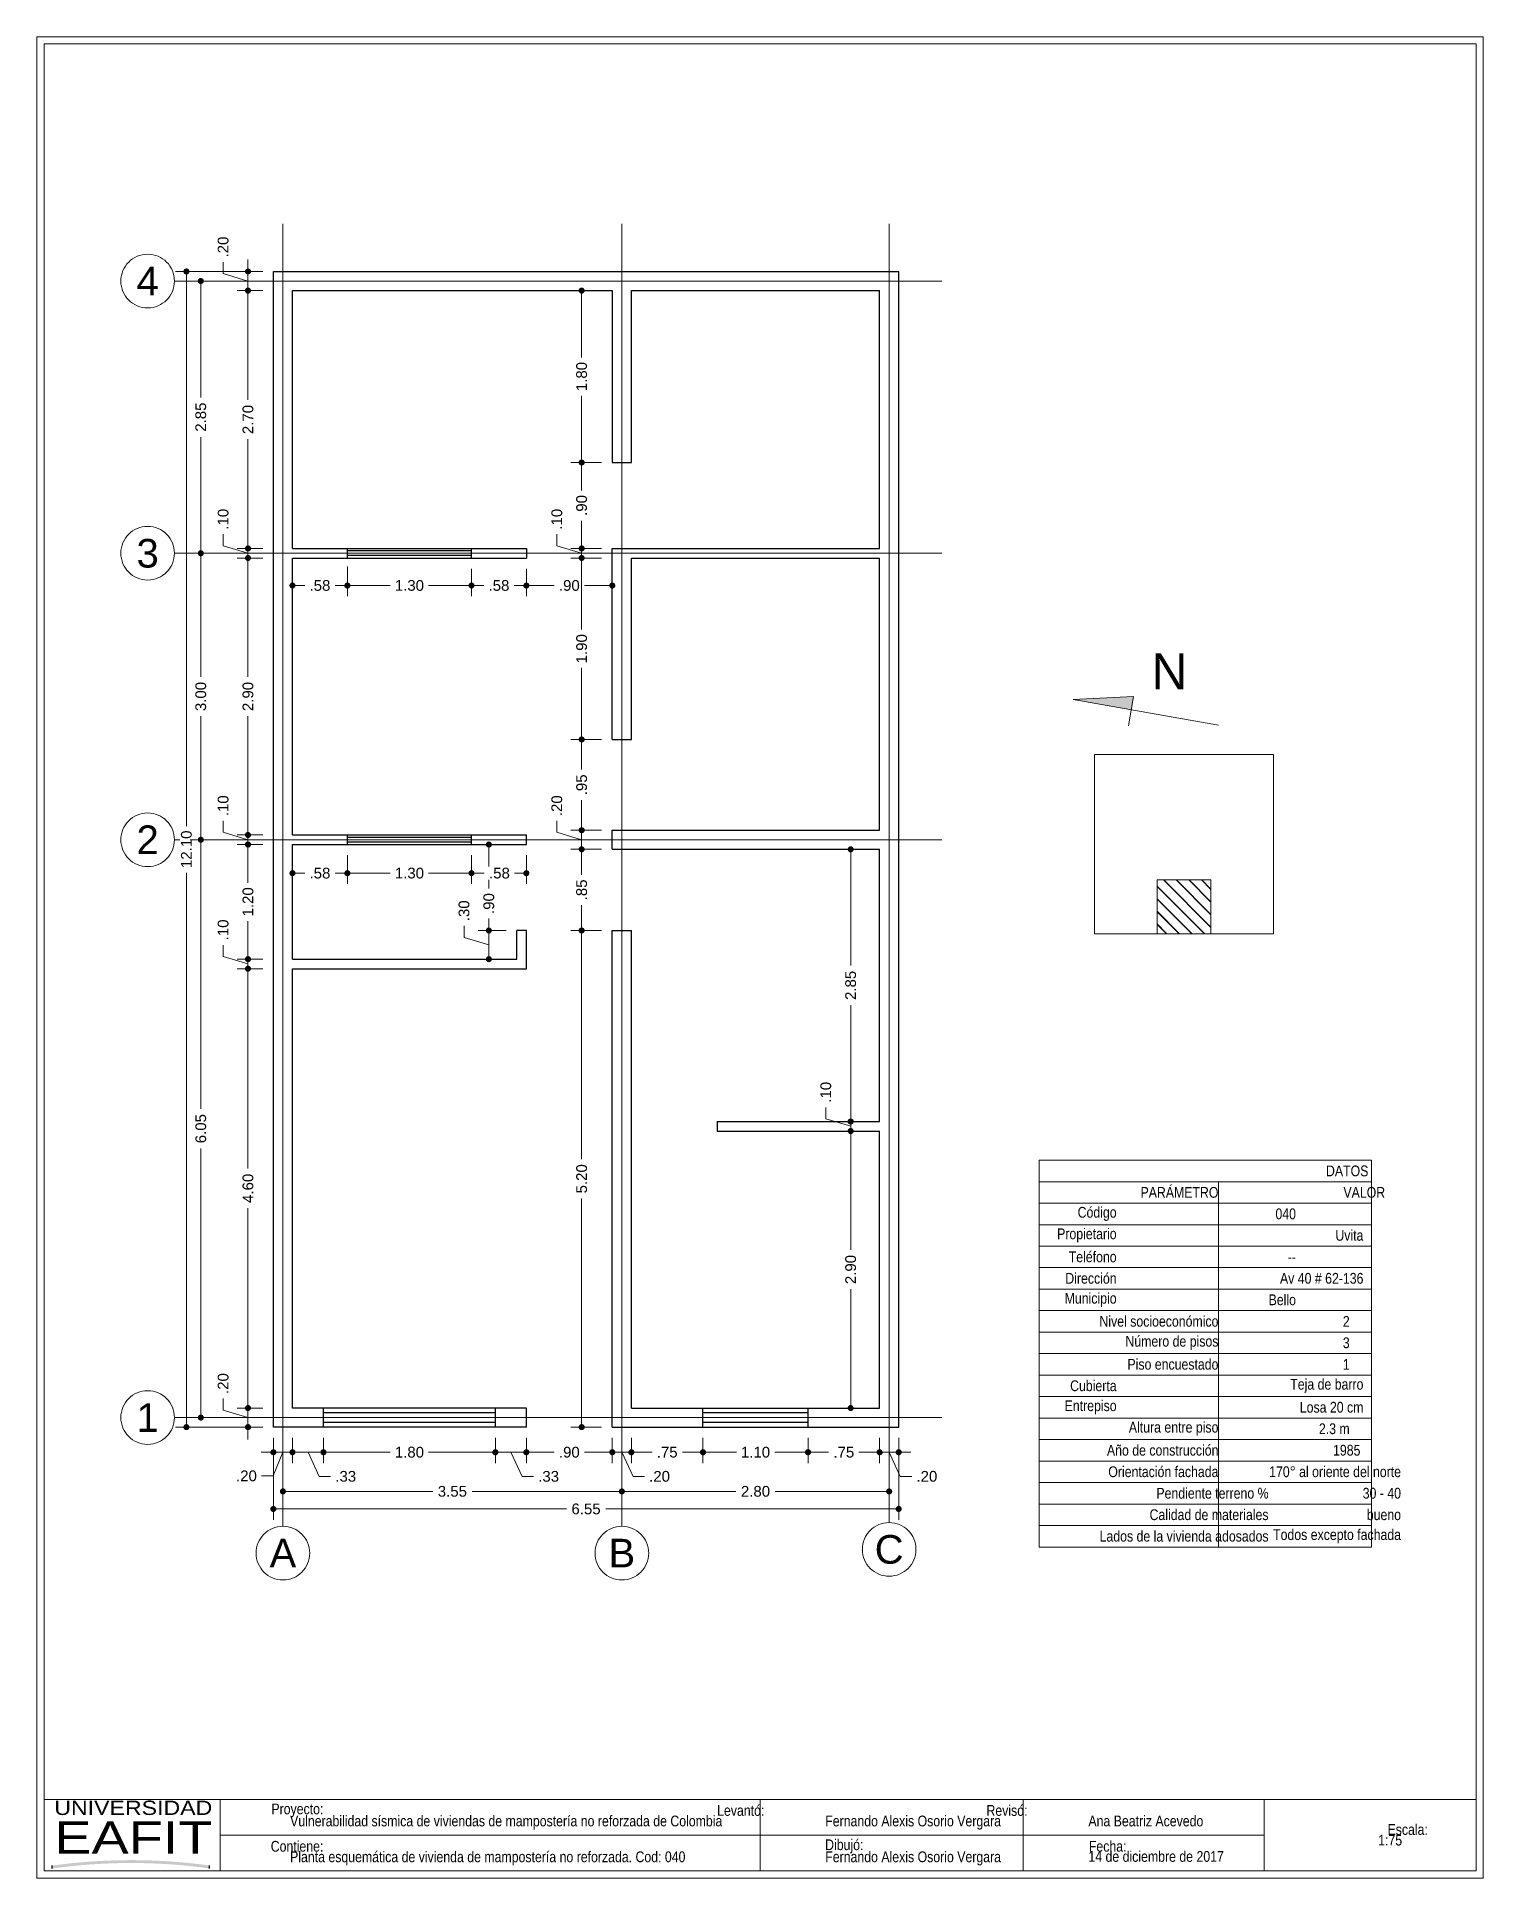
# Paper-space layout 'Layout1' of a CAD drawing. Header units: millimetres. Extents: x 25.7 to 25.902, y 19.501 to 19.758.
# The model-space entities are those that its viewports show. They can reach past a viewport. Long polylines and large blocks are cut down to what shows.
import ezdxf
from ezdxf.enums import TextEntityAlignment as Align

# ---------------------------------------------------------------- set-up
doc = ezdxf.new("R2010")
doc.units = ezdxf.units.MM
doc.header["$LTSCALE"] = 0.001
doc.linetypes.add('CENTER2', pattern=[28.575, 19.05, -3.175, 3.175, -3.175])
for name, color, linetype, lineweight in [('Cotas', 7, 'Continuous', 18), ('Ejes', 7, 'CENTER2', 5), ('Muros', 7, 'Continuous', 30), ('Ventanas', 250, 'Continuous', 25)]:
    doc.layers.add(name, color=color, linetype=linetype, lineweight=lineweight)
doc.layers.add('Eafit', color=7, linetype='Continuous', true_color=0x00006b)
doc.layers.add('Viewports', color=7, linetype='Continuous', lineweight=18, plot=False)
doc.styles.add('Eafit', font='ERASBD.TTF')
doc.styles.get("Standard").update_dxf_attribs({"font": 'arial.ttf'})
doc.styles.add('Texto', font='ARIALN.TTF')
doc.dimstyles.new('1-75', dxfattribs={"dimscale": 75, "dimtxt": 0.0015, "dimasz": 0.00085, "dimexe": 0.0015, "dimexo": 0.0015, "dimgap": 0.0008, "dimtad": 0, "dimzin": 4, "dimdsep": 46, "dimtxsty": 'Standard', "dimblk": 'DOT', "dimcen": 0.0009, "dimclrd": 256, "dimclre": 256, "dimclrt": 256, "dimadec": 0, "dimazin": 0, "dimtfac": 1, "dimtofl": 0, "dimtmove": 1, "dimatfit": 2, "dimfxl": 0.0015, "dimtfill": 1, "dimtolj": 1, "dimtzin": 4, "dimlwd": -1, "dimlwe": -1, "dimarcsym": 0})

psp = doc.layouts.get("Layout1")

# ---------------------------------------------------------------- texts
at = {"layer": 'Cotas', "style": 'Texto'}
for s, p in [('Vulnerabilidad sísmica de viviendas de mampostería no reforzada de Colombia', (25.73577, 19.50778)), ('Fernando Alexis Osorio Vergara', (25.81051, 19.50778)), ('Ana Beatriz Acevedo', (25.84726, 19.50778)), ('1:75', (25.88773, 19.50511)), ('Planta esquemática de vivienda de mampostería no reforzada. Cod: 040', (25.73577, 19.50278)), ('Fernando Alexis Osorio Vergara', (25.81051, 19.50278)), ('14 de diciembre de 2017', (25.84726, 19.50283))]:
    psp.add_text(s, height=0.0015, dxfattribs=at).set_placement(p)
at = {"layer": 'Cotas', "insert": (25.85638, 19.66903), "char_height": 0.005, "width": 0.0033039, "attachment_point": 4}
psp.add_mtext('\\pi-0.00031771;N', dxfattribs=at)
at = {"layer": 'Cotas', "char_height": 0.0015, "attachment_point": 6, "style": 'Texto'}
for s, insert, width in [('DATOS', (25.88636, 19.59928), 0.0476342), ('PARÁMETRO', (25.86542, 19.59628), 0.0250473), ('VALOR', (25.8887, 19.59628), 0.0257008), ('Código', (25.8512, 19.59328), 0.010177), ('040', (25.87625, 19.59328), 0.0101769), ('Propietario', (25.8512, 19.59028), 0.010177), ('Uvita', (25.88567, 19.59028), 0.0196039), ('Teléfono', (25.8512, 19.58728), 0.010177), ('--', (25.87625, 19.58728), 0.0101769), ('Dirección', (25.8512, 19.58428), 0.010177), ('Av 40 # 62-136', (25.88567, 19.58428), 0.0196039), ('Municipio', (25.8512, 19.58128), 0.010177), ('Bello', (25.87625, 19.58128), 0.0101769), ('Nivel socioeconómico', (25.86542, 19.57828), 0.0244012), ('2', (25.88375, 19.57828), 0.0176769), ('Número de pisos', (25.86542, 19.57528), 0.0244012), ('3', (25.88375, 19.57528), 0.0176769), ('Piso encuestado', (25.86542, 19.57228), 0.0244012), ('1', (25.88375, 19.57228), 0.0176769), ('Teja de barro', (25.88567, 19.56928), 0.0196039), ('Cubierta', (25.8512, 19.56928), 0.010177), ('Entrepiso', (25.8512, 19.56628), 0.010177), ('Losa 20 cm', (25.88567, 19.56628), 0.0196039), ('Altura entre piso', (25.86542, 19.56328), 0.0244012), ('2.3 m', (25.88375, 19.56328), 0.0176769), ('Año de construcción', (25.86542, 19.56028), 0.0244012), ('1985', (25.88525, 19.56028), 0.0191769), ('Orientación fachada', (25.86542, 19.55728), 0.0244012), ('170° al oriente del norte', (25.89092, 19.55728), 0.0248539), ('Pendiente terreno %', (25.87242, 19.55428), 0.0313948), ('30 - 40', (25.89092, 19.55428), 0.0248539), ('Calidad de materiales', (25.87242, 19.55128), 0.0313948), ('bueno', (25.89092, 19.55128), 0.0248539), ('Lados de la vivienda adosados', (25.87242, 19.54828), 0.0313948), ('Todos excepto fachada', (25.89092, 19.54828), 0.0248539), ('Proyecto:', (25.74042, 19.50999), 0.0138629), ('Dibujó:', (25.81584, 19.50499), 0.0138629), ('Escala:', (25.89467, 19.50733), 0.0138629), ('Contiene:', (25.74042, 19.50499), 0.0138629), ('Fecha:', (25.85258, 19.50499), 0.0138629)]:
    psp.add_mtext(s, dxfattribs=dict(at, insert=insert, width=width))
for s, insert in [('Levantó:', (25.802, 19.50999)), ('Revisó:', (25.83875, 19.50999))]:
    psp.add_mtext(s, dxfattribs=dict(at, insert=insert))

msp = doc.modelspace()

# ---------------------------------------------------------------- texts
at = {"layer": 'Ejes'}
for s, p in [('4', (2564.489, 889.331)), ('3', (2564.489, 886.481)), ('2', (2564.489, 883.481)), ('1', (2564.489, 877.431)), ('A', (2565.906, 876.012)), ('B', (2569.456, 876.012)), ('C', (2572.256, 876.051))]:
    msp.add_text(s, height=0.3, dxfattribs=at).set_placement(p, align=Align.MIDDLE_CENTER)

# ---------------------------------------------------------------- blocks, each defined once
blk = doc.blocks.new('eafit')
at = {"layer": 'Eafit'}
h = blk.add_hatch(color=256, dxfattribs=at)
h.dxf.hatch_style = 1
h.paths.add_polyline_path([(0.00224, 0.0015), (0.00224, 0.00069, -0.069128), (0.04619, 0.00073), (0.04619, 0.00154, 0.06878)])
for p, q in [((0.00224, 0.00069), (0.00224, 0.0015)), ((0.04619, 0.00073), (0.04619, 0.00154))]:
    blk.add_line(p, q, dxfattribs=at)
at = {"layer": 'Eafit', "style": 'Eafit'}
for s, height, width, p, p2 in [('UNIVERSIDAD', 0.004, 1.005949, (0.00288, 0.01564), (0.047, 0.01564)), ('EAFIT', 0.009, 1.061888, (0.00289, 0.00482), (0.04701, 0.00482))]:
    blk.add_text(s, height=height, dxfattribs=dict(at, width=width)).set_placement(p, p2, align=Align.FIT)
blk = doc.blocks.new('_DOT')
at = {"color": 0, "linetype": 'ByBlock'}
blk.add_line((-0.5, 0), (-1, 0), dxfattribs=at)
at = {"color": 0, "linetype": 'ByBlock', "const_width": 0.5}
blk.add_lwpolyline([(-0.25, 0, 1), (0.25, 0, 1)], format="xyb", close=True, dxfattribs=at)
blk = doc.blocks.new('*D3')
at = {"layer": 'Cotas', "transparency": 16777216}
for p, q in [((2565.694, 889.431), (2564.782, 889.431)), ((2564.895, 889.367), (2564.895, 883.625)), ((2564.895, 877.395), (2564.895, 883.136)), ((2565.694, 877.331), (2564.782, 877.331))]:
    blk.add_line(p, q, dxfattribs=at)
at = {"layer": 'Defpoints', "color": 0, "transparency": 16777216}
for p in [(2565.806, 889.431), (2564.895, 877.331), (2565.806, 877.331)]:
    blk.add_point(p, dxfattribs=at)
at = {"layer": 'Cotas', "transparency": 16777216, "xscale": 0.06375, "yscale": 0.06375, "zscale": 0.06375}
for p, rotation in [((2564.895, 889.431), 90), ((2564.895, 877.331), 270)]:
    blk.add_blockref('_DOT', p, dxfattribs=dict(at, rotation=rotation))
at = {"layer": 'Cotas', "transparency": 16777216, "insert": (2564.895, 883.381), "char_height": 0.1125, "attachment_point": 5, "rotation": 90, "bg_fill": 3, "box_fill_scale": 1.1, "bg_fill_color": 256, "bg_fill_true_color": 13158600, "bg_fill_transparency": 0}
blk.add_mtext('\\A1;12.10', dxfattribs=at)
blk = doc.blocks.new('*D4')
at = {"layer": 'Cotas', "transparency": 16777216}
for p, q in [((2565.694, 889.331), (2564.933, 889.331)), ((2565.046, 889.267), (2565.046, 888.113)), ((2565.046, 886.545), (2565.046, 887.698)), ((2565.694, 886.481), (2564.933, 886.481))]:
    blk.add_line(p, q, dxfattribs=at)
at = {"layer": 'Defpoints', "color": 0, "transparency": 16777216}
for p in [(2565.806, 889.331), (2565.046, 886.481), (2565.806, 886.481)]:
    blk.add_point(p, dxfattribs=at)
at = {"layer": 'Cotas', "transparency": 16777216, "xscale": 0.06375, "yscale": 0.06375, "zscale": 0.06375}
for p, rotation in [((2565.046, 889.331), 90), ((2565.046, 886.481), 270)]:
    blk.add_blockref('_DOT', p, dxfattribs=dict(at, rotation=rotation))
at = {"layer": 'Cotas', "transparency": 16777216, "insert": (2565.046, 887.906), "char_height": 0.1125, "attachment_point": 5, "rotation": 90, "bg_fill": 3, "box_fill_scale": 1.1, "bg_fill_color": 256, "bg_fill_true_color": 13158600, "bg_fill_transparency": 0}
blk.add_mtext('\\A1;2.85', dxfattribs=at)
blk = doc.blocks.new('*D5')
at = {"layer": 'Cotas', "transparency": 16777216}
for p, q in [((2565.694, 886.481), (2564.933, 886.481)), ((2565.046, 886.417), (2565.046, 885.187)), ((2565.046, 883.545), (2565.046, 884.775)), ((2565.694, 883.481), (2564.933, 883.481))]:
    blk.add_line(p, q, dxfattribs=at)
at = {"layer": 'Defpoints', "color": 0, "transparency": 16777216}
for p in [(2565.806, 886.481), (2565.046, 883.481), (2565.806, 883.481)]:
    blk.add_point(p, dxfattribs=at)
at = {"layer": 'Cotas', "transparency": 16777216, "xscale": 0.06375, "yscale": 0.06375, "zscale": 0.06375}
for p, rotation in [((2565.046, 886.481), 90), ((2565.046, 883.481), 270)]:
    blk.add_blockref('_DOT', p, dxfattribs=dict(at, rotation=rotation))
at = {"layer": 'Cotas', "transparency": 16777216, "insert": (2565.046, 884.981), "char_height": 0.1125, "attachment_point": 5, "rotation": 90, "bg_fill": 3, "box_fill_scale": 1.1, "bg_fill_color": 256, "bg_fill_true_color": 13158600, "bg_fill_transparency": 0}
blk.add_mtext('\\A1;3.00', dxfattribs=at)
blk = doc.blocks.new('*D6')
at = {"layer": 'Cotas', "transparency": 16777216}
for p, q in [((2565.694, 883.481), (2564.933, 883.481)), ((2565.046, 883.417), (2565.046, 880.663)), ((2565.046, 877.495), (2565.046, 880.249)), ((2565.694, 877.431), (2564.933, 877.431))]:
    blk.add_line(p, q, dxfattribs=at)
at = {"layer": 'Defpoints', "color": 0, "transparency": 16777216}
for p in [(2565.806, 883.481), (2565.046, 877.431), (2565.806, 877.431)]:
    blk.add_point(p, dxfattribs=at)
at = {"layer": 'Cotas', "transparency": 16777216, "xscale": 0.06375, "yscale": 0.06375, "zscale": 0.06375}
for p, rotation in [((2565.046, 883.481), 90), ((2565.046, 877.431), 270)]:
    blk.add_blockref('_DOT', p, dxfattribs=dict(at, rotation=rotation))
at = {"layer": 'Cotas', "transparency": 16777216, "insert": (2565.046, 880.456), "char_height": 0.1125, "attachment_point": 5, "rotation": 90, "bg_fill": 3, "box_fill_scale": 1.1, "bg_fill_color": 256, "bg_fill_true_color": 13158600, "bg_fill_transparency": 0}
blk.add_mtext('\\A1;6.05', dxfattribs=at)
blk = doc.blocks.new('*D7')
at = {"layer": 'Cotas', "transparency": 16777216}
for p, q in [((2565.28, 889.409), (2565.28, 889.529)), ((2565.54, 889.331), (2565.28, 889.409)), ((2565.694, 889.431), (2565.428, 889.431)), ((2565.54, 889.495), (2565.54, 889.558)), ((2565.54, 889.431), (2565.54, 889.231)), ((2565.694, 889.231), (2565.428, 889.231)), ((2565.54, 889.167), (2565.54, 889.103))]:
    blk.add_line(p, q, dxfattribs=at)
at = {"layer": 'Defpoints', "color": 0, "transparency": 16777216}
for p in [(2565.806, 889.431), (2565.54, 889.231), (2565.806, 889.231)]:
    blk.add_point(p, dxfattribs=at)
at = {"layer": 'Cotas', "transparency": 16777216, "xscale": 0.06375, "yscale": 0.06375, "zscale": 0.06375}
for p, rotation in [((2565.54, 889.431), 270), ((2565.54, 889.231), 90)]:
    blk.add_blockref('_DOT', p, dxfattribs=dict(at, rotation=rotation))
at = {"layer": 'Cotas', "transparency": 16777216, "insert": (2565.28, 889.687), "char_height": 0.1125, "attachment_point": 5, "rotation": 90, "bg_fill": 3, "box_fill_scale": 1.1, "bg_fill_color": 256, "bg_fill_true_color": 13158600, "bg_fill_transparency": 0}
blk.add_mtext('\\A1;.20', dxfattribs=at)
blk = doc.blocks.new('*D8')
at = {"layer": 'Cotas', "transparency": 16777216}
for p, q in [((2565.694, 889.231), (2565.428, 889.231)), ((2565.54, 889.167), (2565.54, 888.088)), ((2565.54, 886.595), (2565.54, 887.674)), ((2565.694, 886.531), (2565.428, 886.531))]:
    blk.add_line(p, q, dxfattribs=at)
at = {"layer": 'Defpoints', "color": 0, "transparency": 16777216}
for p in [(2565.806, 889.231), (2565.54, 886.531), (2565.806, 886.531)]:
    blk.add_point(p, dxfattribs=at)
at = {"layer": 'Cotas', "transparency": 16777216, "xscale": 0.06375, "yscale": 0.06375, "zscale": 0.06375}
for p, rotation in [((2565.54, 889.231), 90), ((2565.54, 886.531), 270)]:
    blk.add_blockref('_DOT', p, dxfattribs=dict(at, rotation=rotation))
at = {"layer": 'Cotas', "transparency": 16777216, "insert": (2565.54, 887.881), "char_height": 0.1125, "attachment_point": 5, "rotation": 90, "bg_fill": 3, "box_fill_scale": 1.1, "bg_fill_color": 256, "bg_fill_true_color": 13158600, "bg_fill_transparency": 0}
blk.add_mtext('\\A1;2.70', dxfattribs=at)
blk = doc.blocks.new('*D9')
at = {"layer": 'Cotas', "transparency": 16777216}
for p, q in [((2565.28, 886.559), (2565.28, 886.679)), ((2565.54, 886.481), (2565.28, 886.559)), ((2565.694, 886.531), (2565.428, 886.531)), ((2565.54, 886.595), (2565.54, 886.658)), ((2565.54, 886.531), (2565.54, 886.431)), ((2565.694, 886.431), (2565.428, 886.431)), ((2565.54, 886.367), (2565.54, 886.303))]:
    blk.add_line(p, q, dxfattribs=at)
at = {"layer": 'Defpoints', "color": 0, "transparency": 16777216}
for p in [(2565.806, 886.531), (2565.54, 886.431), (2565.806, 886.431)]:
    blk.add_point(p, dxfattribs=at)
at = {"layer": 'Cotas', "transparency": 16777216, "xscale": 0.06375, "yscale": 0.06375, "zscale": 0.06375}
for p, rotation in [((2565.54, 886.531), 270), ((2565.54, 886.431), 90)]:
    blk.add_blockref('_DOT', p, dxfattribs=dict(at, rotation=rotation))
at = {"layer": 'Cotas', "transparency": 16777216, "insert": (2565.28, 886.837), "char_height": 0.1125, "attachment_point": 5, "rotation": 90, "bg_fill": 3, "box_fill_scale": 1.1, "bg_fill_color": 256, "bg_fill_true_color": 13158600, "bg_fill_transparency": 0}
blk.add_mtext('\\A1;.10', dxfattribs=at)
blk = doc.blocks.new('*D10')
at = {"layer": 'Cotas', "transparency": 16777216}
for p, q in [((2565.694, 886.431), (2565.428, 886.431)), ((2565.54, 886.367), (2565.54, 885.188)), ((2565.54, 883.595), (2565.54, 884.774)), ((2565.694, 883.531), (2565.428, 883.531))]:
    blk.add_line(p, q, dxfattribs=at)
at = {"layer": 'Defpoints', "color": 0, "transparency": 16777216}
for p in [(2565.806, 886.431), (2565.54, 883.531), (2565.806, 883.531)]:
    blk.add_point(p, dxfattribs=at)
at = {"layer": 'Cotas', "transparency": 16777216, "xscale": 0.06375, "yscale": 0.06375, "zscale": 0.06375}
for p, rotation in [((2565.54, 886.431), 90), ((2565.54, 883.531), 270)]:
    blk.add_blockref('_DOT', p, dxfattribs=dict(at, rotation=rotation))
at = {"layer": 'Cotas', "transparency": 16777216, "insert": (2565.54, 884.981), "char_height": 0.1125, "attachment_point": 5, "rotation": 90, "bg_fill": 3, "box_fill_scale": 1.1, "bg_fill_color": 256, "bg_fill_true_color": 13158600, "bg_fill_transparency": 0}
blk.add_mtext('\\A1;2.90', dxfattribs=at)
blk = doc.blocks.new('*D11')
at = {"layer": 'Cotas', "transparency": 16777216}
for p, q in [((2565.28, 883.559), (2565.28, 883.679)), ((2565.54, 883.595), (2565.54, 883.658)), ((2565.54, 883.481), (2565.28, 883.559)), ((2565.694, 883.531), (2565.428, 883.531)), ((2565.694, 883.431), (2565.428, 883.431)), ((2565.54, 883.531), (2565.54, 883.431)), ((2565.54, 883.367), (2565.54, 883.303))]:
    blk.add_line(p, q, dxfattribs=at)
at = {"layer": 'Defpoints', "color": 0, "transparency": 16777216}
for p in [(2565.54, 883.431), (2565.806, 883.531), (2565.806, 883.431)]:
    blk.add_point(p, dxfattribs=at)
at = {"layer": 'Cotas', "transparency": 16777216, "xscale": 0.06375, "yscale": 0.06375, "zscale": 0.06375}
for p, rotation in [((2565.54, 883.531), 270), ((2565.54, 883.431), 90)]:
    blk.add_blockref('_DOT', p, dxfattribs=dict(at, rotation=rotation))
at = {"layer": 'Cotas', "transparency": 16777216, "insert": (2565.28, 883.837), "char_height": 0.1125, "attachment_point": 5, "rotation": 90, "bg_fill": 3, "box_fill_scale": 1.1, "bg_fill_color": 256, "bg_fill_true_color": 13158600, "bg_fill_transparency": 0}
blk.add_mtext('\\A1;.10', dxfattribs=at)
blk = doc.blocks.new('*D12')
at = {"layer": 'Cotas', "transparency": 16777216}
for p, q in [((2565.694, 883.431), (2565.428, 883.431)), ((2565.54, 883.367), (2565.54, 883.031)), ((2565.54, 882.295), (2565.54, 882.63)), ((2565.694, 882.231), (2565.428, 882.231))]:
    blk.add_line(p, q, dxfattribs=at)
at = {"layer": 'Defpoints', "color": 0, "transparency": 16777216}
for p in [(2565.806, 883.431), (2565.54, 882.231), (2565.806, 882.231)]:
    blk.add_point(p, dxfattribs=at)
at = {"layer": 'Cotas', "transparency": 16777216, "xscale": 0.06375, "yscale": 0.06375, "zscale": 0.06375}
for p, rotation in [((2565.54, 883.431), 90), ((2565.54, 882.231), 270)]:
    blk.add_blockref('_DOT', p, dxfattribs=dict(at, rotation=rotation))
at = {"layer": 'Cotas', "transparency": 16777216, "insert": (2565.54, 882.831), "char_height": 0.1125, "attachment_point": 5, "rotation": 90, "bg_fill": 3, "box_fill_scale": 1.1, "bg_fill_color": 256, "bg_fill_true_color": 13158600, "bg_fill_transparency": 0}
blk.add_mtext('\\A1;1.20', dxfattribs=at)
blk = doc.blocks.new('*D13')
at = {"layer": 'Cotas', "transparency": 16777216}
for p, q in [((2565.28, 882.259), (2565.28, 882.379)), ((2565.54, 882.181), (2565.28, 882.259)), ((2565.54, 882.295), (2565.54, 882.358)), ((2565.694, 882.231), (2565.428, 882.231)), ((2565.694, 882.131), (2565.428, 882.131)), ((2565.54, 882.231), (2565.54, 882.131)), ((2565.54, 882.067), (2565.54, 882.003))]:
    blk.add_line(p, q, dxfattribs=at)
at = {"layer": 'Defpoints', "color": 0, "transparency": 16777216}
for p in [(2565.54, 882.131), (2565.806, 882.231), (2565.806, 882.131)]:
    blk.add_point(p, dxfattribs=at)
at = {"layer": 'Cotas', "transparency": 16777216, "xscale": 0.06375, "yscale": 0.06375, "zscale": 0.06375}
for p, rotation in [((2565.54, 882.231), 270), ((2565.54, 882.131), 90)]:
    blk.add_blockref('_DOT', p, dxfattribs=dict(at, rotation=rotation))
at = {"layer": 'Cotas', "transparency": 16777216, "insert": (2565.28, 882.537), "char_height": 0.1125, "attachment_point": 5, "rotation": 90, "bg_fill": 3, "box_fill_scale": 1.1, "bg_fill_color": 256, "bg_fill_true_color": 13158600, "bg_fill_transparency": 0}
blk.add_mtext('\\A1;.10', dxfattribs=at)
blk = doc.blocks.new('*D14')
at = {"layer": 'Cotas', "transparency": 16777216}
for p, q in [((2565.694, 882.131), (2565.428, 882.131)), ((2565.54, 882.067), (2565.54, 880.039)), ((2565.54, 877.595), (2565.54, 879.623)), ((2565.694, 877.531), (2565.428, 877.531))]:
    blk.add_line(p, q, dxfattribs=at)
at = {"layer": 'Defpoints', "color": 0, "transparency": 16777216}
for p in [(2565.806, 882.131), (2565.54, 877.531), (2565.806, 877.531)]:
    blk.add_point(p, dxfattribs=at)
at = {"layer": 'Cotas', "transparency": 16777216, "xscale": 0.06375, "yscale": 0.06375, "zscale": 0.06375}
for p, rotation in [((2565.54, 882.131), 90), ((2565.54, 877.531), 270)]:
    blk.add_blockref('_DOT', p, dxfattribs=dict(at, rotation=rotation))
at = {"layer": 'Cotas', "transparency": 16777216, "insert": (2565.54, 879.831), "char_height": 0.1125, "attachment_point": 5, "rotation": 90, "bg_fill": 3, "box_fill_scale": 1.1, "bg_fill_color": 256, "bg_fill_true_color": 13158600, "bg_fill_transparency": 0}
blk.add_mtext('\\A1;4.60', dxfattribs=at)
blk = doc.blocks.new('*D15')
at = {"layer": 'Cotas', "transparency": 16777216}
for p, q in [((2565.28, 877.509), (2565.28, 877.629)), ((2565.54, 877.595), (2565.54, 877.658)), ((2565.54, 877.431), (2565.28, 877.509)), ((2565.694, 877.531), (2565.428, 877.531)), ((2565.54, 877.531), (2565.54, 877.331)), ((2565.694, 877.331), (2565.428, 877.331)), ((2565.54, 877.267), (2565.54, 877.203))]:
    blk.add_line(p, q, dxfattribs=at)
at = {"layer": 'Defpoints', "color": 0, "transparency": 16777216}
for p in [(2565.806, 877.531), (2565.54, 877.331), (2565.806, 877.331)]:
    blk.add_point(p, dxfattribs=at)
at = {"layer": 'Cotas', "transparency": 16777216, "xscale": 0.06375, "yscale": 0.06375, "zscale": 0.06375}
for p, rotation in [((2565.54, 877.531), 270), ((2565.54, 877.331), 90)]:
    blk.add_blockref('_DOT', p, dxfattribs=dict(at, rotation=rotation))
at = {"layer": 'Cotas', "transparency": 16777216, "insert": (2565.28, 877.787), "char_height": 0.1125, "attachment_point": 5, "rotation": 90, "bg_fill": 3, "box_fill_scale": 1.1, "bg_fill_color": 256, "bg_fill_true_color": 13158600, "bg_fill_transparency": 0}
blk.add_mtext('\\A1;.20', dxfattribs=at)
blk = doc.blocks.new('*D16')
at = {"layer": 'Cotas', "transparency": 16777216}
for p, q in [((2565.806, 877.218), (2565.806, 876.361)), ((2572.356, 877.218), (2572.356, 876.361)), ((2565.87, 876.474), (2568.875, 876.474)), ((2572.293, 876.474), (2569.288, 876.474))]:
    blk.add_line(p, q, dxfattribs=at)
at = {"layer": 'Defpoints', "color": 0, "transparency": 16777216}
for p in [(2565.806, 877.331), (2572.356, 877.331), (2572.356, 876.474)]:
    blk.add_point(p, dxfattribs=at)
at = {"layer": 'Cotas', "transparency": 16777216, "xscale": 0.06375, "yscale": 0.06375, "zscale": 0.06375, "rotation": 180}
blk.add_blockref('_DOT', (2565.806, 876.474), dxfattribs=at)
at = {"layer": 'Cotas', "transparency": 16777216, "xscale": 0.06375, "yscale": 0.06375, "zscale": 0.06375}
blk.add_blockref('_DOT', (2572.356, 876.474), dxfattribs=at)
at = {"layer": 'Cotas', "transparency": 16777216, "insert": (2569.081, 876.474), "char_height": 0.1125, "attachment_point": 5, "bg_fill": 3, "box_fill_scale": 1.1, "bg_fill_color": 256, "bg_fill_true_color": 13158600, "bg_fill_transparency": 0}
blk.add_mtext('\\A1;6.55', dxfattribs=at)
blk = doc.blocks.new('*D17')
at = {"layer": 'Cotas', "transparency": 16777216}
for p, q in [((2565.906, 877.218), (2565.906, 876.546)), ((2569.456, 877.218), (2569.456, 876.546)), ((2565.97, 876.658), (2567.475, 876.658)), ((2569.393, 876.658), (2567.888, 876.658))]:
    blk.add_line(p, q, dxfattribs=at)
at = {"layer": 'Defpoints', "color": 0, "transparency": 16777216}
for p in [(2565.906, 877.331), (2569.456, 877.331), (2569.456, 876.658)]:
    blk.add_point(p, dxfattribs=at)
at = {"layer": 'Cotas', "transparency": 16777216, "xscale": 0.06375, "yscale": 0.06375, "zscale": 0.06375, "rotation": 180}
blk.add_blockref('_DOT', (2565.906, 876.658), dxfattribs=at)
at = {"layer": 'Cotas', "transparency": 16777216, "xscale": 0.06375, "yscale": 0.06375, "zscale": 0.06375}
blk.add_blockref('_DOT', (2569.456, 876.658), dxfattribs=at)
at = {"layer": 'Cotas', "transparency": 16777216, "insert": (2567.681, 876.658), "char_height": 0.1125, "attachment_point": 5, "bg_fill": 3, "box_fill_scale": 1.1, "bg_fill_color": 256, "bg_fill_true_color": 13158600, "bg_fill_transparency": 0}
blk.add_mtext('\\A1;3.55', dxfattribs=at)
blk = doc.blocks.new('*D18')
at = {"layer": 'Cotas', "transparency": 16777216}
for p, q in [((2569.456, 877.218), (2569.456, 876.546)), ((2572.256, 877.218), (2572.256, 876.546)), ((2569.52, 876.658), (2570.65, 876.658)), ((2572.193, 876.658), (2571.063, 876.658))]:
    blk.add_line(p, q, dxfattribs=at)
at = {"layer": 'Defpoints', "color": 0, "transparency": 16777216}
for p in [(2569.456, 877.331), (2572.256, 877.331), (2572.256, 876.658)]:
    blk.add_point(p, dxfattribs=at)
at = {"layer": 'Cotas', "transparency": 16777216, "xscale": 0.06375, "yscale": 0.06375, "zscale": 0.06375, "rotation": 180}
blk.add_blockref('_DOT', (2569.456, 876.658), dxfattribs=at)
at = {"layer": 'Cotas', "transparency": 16777216, "xscale": 0.06375, "yscale": 0.06375, "zscale": 0.06375}
blk.add_blockref('_DOT', (2572.256, 876.658), dxfattribs=at)
at = {"layer": 'Cotas', "transparency": 16777216, "insert": (2570.856, 876.658), "char_height": 0.1125, "attachment_point": 5, "bg_fill": 3, "box_fill_scale": 1.1, "bg_fill_color": 256, "bg_fill_true_color": 13158600, "bg_fill_transparency": 0}
blk.add_mtext('\\A1;2.80', dxfattribs=at)
blk = doc.blocks.new('*D19')
at = {"layer": 'Cotas', "transparency": 16777216}
for p, q in [((2565.743, 877.068), (2565.679, 877.068)), ((2565.906, 877.068), (2565.803, 876.82)), ((2565.806, 877.218), (2565.806, 876.955)), ((2565.806, 877.068), (2566.006, 877.068)), ((2566.006, 877.218), (2566.006, 876.955)), ((2566.07, 877.068), (2566.134, 877.068)), ((2565.803, 876.82), (2565.683, 876.82))]:
    blk.add_line(p, q, dxfattribs=at)
at = {"layer": 'Defpoints', "color": 0, "transparency": 16777216}
for p in [(2565.806, 877.331), (2566.006, 877.331), (2566.006, 877.068)]:
    blk.add_point(p, dxfattribs=at)
at = {"layer": 'Cotas', "transparency": 16777216, "xscale": 0.06375, "yscale": 0.06375, "zscale": 0.06375}
blk.add_blockref('_DOT', (2565.806, 877.068), dxfattribs=at)
at = {"layer": 'Cotas', "transparency": 16777216, "xscale": 0.06375, "yscale": 0.06375, "zscale": 0.06375, "rotation": 180}
blk.add_blockref('_DOT', (2566.006, 877.068), dxfattribs=at)
at = {"layer": 'Cotas', "transparency": 16777216, "insert": (2565.524, 876.82), "char_height": 0.1125, "attachment_point": 5, "bg_fill": 3, "box_fill_scale": 1.1, "bg_fill_color": 256, "bg_fill_true_color": 13158600, "bg_fill_transparency": 0}
blk.add_mtext('\\A1;.20', dxfattribs=at)
blk = doc.blocks.new('*D20')
at = {"layer": 'Cotas', "transparency": 16777216}
for p, q in [((2566.006, 877.218), (2566.006, 876.955)), ((2566.07, 877.068), (2566.268, 877.068)), ((2566.169, 877.068), (2566.286, 876.815)), ((2566.331, 877.218), (2566.331, 876.955)), ((2566.286, 876.815), (2566.406, 876.815))]:
    blk.add_line(p, q, dxfattribs=at)
at = {"layer": 'Defpoints', "color": 0, "transparency": 16777216}
for p in [(2566.006, 877.331), (2566.331, 877.331), (2566.331, 877.068)]:
    blk.add_point(p, dxfattribs=at)
at = {"layer": 'Cotas', "transparency": 16777216, "xscale": 0.06375, "yscale": 0.06375, "zscale": 0.06375, "rotation": 180}
blk.add_blockref('_DOT', (2566.006, 877.068), dxfattribs=at)
at = {"layer": 'Cotas', "transparency": 16777216, "xscale": 0.06375, "yscale": 0.06375, "zscale": 0.06375}
blk.add_blockref('_DOT', (2566.331, 877.068), dxfattribs=at)
at = {"layer": 'Cotas', "transparency": 16777216, "insert": (2566.564, 876.815), "char_height": 0.1125, "attachment_point": 5, "bg_fill": 3, "box_fill_scale": 1.1, "bg_fill_color": 256, "bg_fill_true_color": 13158600, "bg_fill_transparency": 0}
blk.add_mtext('\\A1;.33', dxfattribs=at)
blk = doc.blocks.new('*D21')
at = {"layer": 'Cotas', "transparency": 16777216}
for p, q in [((2566.331, 877.218), (2566.331, 876.955)), ((2566.395, 877.068), (2567.031, 877.068)), ((2568.068, 877.068), (2567.432, 877.068)), ((2568.131, 877.218), (2568.131, 876.955))]:
    blk.add_line(p, q, dxfattribs=at)
at = {"layer": 'Defpoints', "color": 0, "transparency": 16777216}
for p in [(2566.331, 877.331), (2568.131, 877.331), (2568.131, 877.068)]:
    blk.add_point(p, dxfattribs=at)
at = {"layer": 'Cotas', "transparency": 16777216, "xscale": 0.06375, "yscale": 0.06375, "zscale": 0.06375, "rotation": 180}
blk.add_blockref('_DOT', (2566.331, 877.068), dxfattribs=at)
at = {"layer": 'Cotas', "transparency": 16777216, "xscale": 0.06375, "yscale": 0.06375, "zscale": 0.06375}
blk.add_blockref('_DOT', (2568.131, 877.068), dxfattribs=at)
at = {"layer": 'Cotas', "transparency": 16777216, "insert": (2567.231, 877.068), "char_height": 0.1125, "attachment_point": 5, "bg_fill": 3, "box_fill_scale": 1.1, "bg_fill_color": 256, "bg_fill_true_color": 13158600, "bg_fill_transparency": 0}
blk.add_mtext('\\A1;1.80', dxfattribs=at)
blk = doc.blocks.new('*D22')
at = {"layer": 'Cotas', "transparency": 16777216}
for p, q in [((2568.131, 877.218), (2568.131, 876.955)), ((2568.195, 877.068), (2568.393, 877.068)), ((2568.294, 877.068), (2568.411, 876.815)), ((2568.456, 877.218), (2568.456, 876.955)), ((2568.411, 876.815), (2568.531, 876.815))]:
    blk.add_line(p, q, dxfattribs=at)
at = {"layer": 'Defpoints', "color": 0, "transparency": 16777216}
for p in [(2568.131, 877.331), (2568.456, 877.331), (2568.456, 877.068)]:
    blk.add_point(p, dxfattribs=at)
at = {"layer": 'Cotas', "transparency": 16777216, "xscale": 0.06375, "yscale": 0.06375, "zscale": 0.06375, "rotation": 180}
blk.add_blockref('_DOT', (2568.131, 877.068), dxfattribs=at)
at = {"layer": 'Cotas', "transparency": 16777216, "xscale": 0.06375, "yscale": 0.06375, "zscale": 0.06375}
blk.add_blockref('_DOT', (2568.456, 877.068), dxfattribs=at)
at = {"layer": 'Cotas', "transparency": 16777216, "insert": (2568.689, 876.815), "char_height": 0.1125, "attachment_point": 5, "bg_fill": 3, "box_fill_scale": 1.1, "bg_fill_color": 256, "bg_fill_true_color": 13158600, "bg_fill_transparency": 0}
blk.add_mtext('\\A1;.33', dxfattribs=at)
blk = doc.blocks.new('*D23')
at = {"layer": 'Cotas', "transparency": 16777216}
for p, q in [((2568.456, 877.218), (2568.456, 876.955)), ((2568.52, 877.068), (2568.748, 877.068)), ((2569.293, 877.068), (2569.065, 877.068)), ((2569.356, 877.218), (2569.356, 876.955))]:
    blk.add_line(p, q, dxfattribs=at)
at = {"layer": 'Defpoints', "color": 0, "transparency": 16777216}
for p in [(2568.456, 877.331), (2569.356, 877.331), (2569.356, 877.068)]:
    blk.add_point(p, dxfattribs=at)
at = {"layer": 'Cotas', "transparency": 16777216, "xscale": 0.06375, "yscale": 0.06375, "zscale": 0.06375, "rotation": 180}
blk.add_blockref('_DOT', (2568.456, 877.068), dxfattribs=at)
at = {"layer": 'Cotas', "transparency": 16777216, "xscale": 0.06375, "yscale": 0.06375, "zscale": 0.06375}
blk.add_blockref('_DOT', (2569.356, 877.068), dxfattribs=at)
at = {"layer": 'Cotas', "transparency": 16777216, "insert": (2568.906, 877.068), "char_height": 0.1125, "attachment_point": 5, "bg_fill": 3, "box_fill_scale": 1.1, "bg_fill_color": 256, "bg_fill_true_color": 13158600, "bg_fill_transparency": 0}
blk.add_mtext('\\A1;.90', dxfattribs=at)
blk = doc.blocks.new('*D24')
at = {"layer": 'Cotas', "transparency": 16777216}
for p, q in [((2569.293, 877.068), (2569.229, 877.068)), ((2569.356, 877.218), (2569.356, 876.955)), ((2569.356, 877.068), (2569.556, 877.068)), ((2569.456, 877.068), (2569.573, 876.815)), ((2569.556, 877.218), (2569.556, 876.955)), ((2569.62, 877.068), (2569.684, 877.068)), ((2569.573, 876.815), (2569.693, 876.815))]:
    blk.add_line(p, q, dxfattribs=at)
at = {"layer": 'Defpoints', "color": 0, "transparency": 16777216}
for p in [(2569.356, 877.331), (2569.556, 877.331), (2569.556, 877.068)]:
    blk.add_point(p, dxfattribs=at)
at = {"layer": 'Cotas', "transparency": 16777216, "xscale": 0.06375, "yscale": 0.06375, "zscale": 0.06375}
blk.add_blockref('_DOT', (2569.356, 877.068), dxfattribs=at)
at = {"layer": 'Cotas', "transparency": 16777216, "xscale": 0.06375, "yscale": 0.06375, "zscale": 0.06375, "rotation": 180}
blk.add_blockref('_DOT', (2569.556, 877.068), dxfattribs=at)
at = {"layer": 'Cotas', "transparency": 16777216, "insert": (2569.851, 876.815), "char_height": 0.1125, "attachment_point": 5, "bg_fill": 3, "box_fill_scale": 1.1, "bg_fill_color": 256, "bg_fill_true_color": 13158600, "bg_fill_transparency": 0}
blk.add_mtext('\\A1;.20', dxfattribs=at)
blk = doc.blocks.new('*D25')
at = {"layer": 'Cotas', "transparency": 16777216}
for p, q in [((2569.556, 877.218), (2569.556, 876.955)), ((2569.62, 877.068), (2569.772, 877.068)), ((2570.243, 877.068), (2570.09, 877.068)), ((2570.306, 877.218), (2570.306, 876.955))]:
    blk.add_line(p, q, dxfattribs=at)
at = {"layer": 'Defpoints', "color": 0, "transparency": 16777216}
for p in [(2569.556, 877.331), (2570.306, 877.331), (2570.306, 877.068)]:
    blk.add_point(p, dxfattribs=at)
at = {"layer": 'Cotas', "transparency": 16777216, "xscale": 0.06375, "yscale": 0.06375, "zscale": 0.06375, "rotation": 180}
blk.add_blockref('_DOT', (2569.556, 877.068), dxfattribs=at)
at = {"layer": 'Cotas', "transparency": 16777216, "xscale": 0.06375, "yscale": 0.06375, "zscale": 0.06375}
blk.add_blockref('_DOT', (2570.306, 877.068), dxfattribs=at)
at = {"layer": 'Cotas', "transparency": 16777216, "insert": (2569.931, 877.068), "char_height": 0.1125, "attachment_point": 5, "bg_fill": 3, "box_fill_scale": 1.1, "bg_fill_color": 256, "bg_fill_true_color": 13158600, "bg_fill_transparency": 0}
blk.add_mtext('\\A1;.75', dxfattribs=at)
blk = doc.blocks.new('*D26')
at = {"layer": 'Cotas', "transparency": 16777216}
for p, q in [((2570.306, 877.218), (2570.306, 876.955)), ((2570.37, 877.068), (2570.656, 877.068)), ((2571.343, 877.068), (2571.057, 877.068)), ((2571.406, 877.218), (2571.406, 876.955))]:
    blk.add_line(p, q, dxfattribs=at)
at = {"layer": 'Defpoints', "color": 0, "transparency": 16777216}
for p in [(2570.306, 877.331), (2571.406, 877.331), (2571.406, 877.068)]:
    blk.add_point(p, dxfattribs=at)
at = {"layer": 'Cotas', "transparency": 16777216, "xscale": 0.06375, "yscale": 0.06375, "zscale": 0.06375, "rotation": 180}
blk.add_blockref('_DOT', (2570.306, 877.068), dxfattribs=at)
at = {"layer": 'Cotas', "transparency": 16777216, "xscale": 0.06375, "yscale": 0.06375, "zscale": 0.06375}
blk.add_blockref('_DOT', (2571.406, 877.068), dxfattribs=at)
at = {"layer": 'Cotas', "transparency": 16777216, "insert": (2570.856, 877.068), "char_height": 0.1125, "attachment_point": 5, "bg_fill": 3, "box_fill_scale": 1.1, "bg_fill_color": 256, "bg_fill_true_color": 13158600, "bg_fill_transparency": 0}
blk.add_mtext('\\A1;1.10', dxfattribs=at)
blk = doc.blocks.new('*D27')
at = {"layer": 'Cotas', "transparency": 16777216}
for p, q in [((2571.406, 877.218), (2571.406, 876.955)), ((2571.47, 877.068), (2571.622, 877.068)), ((2572.093, 877.068), (2571.94, 877.068)), ((2572.156, 877.218), (2572.156, 876.955))]:
    blk.add_line(p, q, dxfattribs=at)
at = {"layer": 'Defpoints', "color": 0, "transparency": 16777216}
for p in [(2571.406, 877.331), (2572.156, 877.331), (2572.156, 877.068)]:
    blk.add_point(p, dxfattribs=at)
at = {"layer": 'Cotas', "transparency": 16777216, "xscale": 0.06375, "yscale": 0.06375, "zscale": 0.06375, "rotation": 180}
blk.add_blockref('_DOT', (2571.406, 877.068), dxfattribs=at)
at = {"layer": 'Cotas', "transparency": 16777216, "xscale": 0.06375, "yscale": 0.06375, "zscale": 0.06375}
blk.add_blockref('_DOT', (2572.156, 877.068), dxfattribs=at)
at = {"layer": 'Cotas', "transparency": 16777216, "insert": (2571.781, 877.068), "char_height": 0.1125, "attachment_point": 5, "bg_fill": 3, "box_fill_scale": 1.1, "bg_fill_color": 256, "bg_fill_true_color": 13158600, "bg_fill_transparency": 0}
blk.add_mtext('\\A1;.75', dxfattribs=at)
blk = doc.blocks.new('*D28')
at = {"layer": 'Cotas', "transparency": 16777216}
for p, q in [((2572.093, 877.068), (2572.029, 877.068)), ((2572.156, 877.218), (2572.156, 876.955)), ((2572.156, 877.068), (2572.356, 877.068)), ((2572.256, 877.068), (2572.373, 876.815)), ((2572.356, 877.218), (2572.356, 876.955)), ((2572.42, 877.068), (2572.484, 877.068)), ((2572.373, 876.815), (2572.493, 876.815))]:
    blk.add_line(p, q, dxfattribs=at)
at = {"layer": 'Defpoints', "color": 0, "transparency": 16777216}
for p in [(2572.156, 877.331), (2572.356, 877.331), (2572.356, 877.068)]:
    blk.add_point(p, dxfattribs=at)
at = {"layer": 'Cotas', "transparency": 16777216, "xscale": 0.06375, "yscale": 0.06375, "zscale": 0.06375}
blk.add_blockref('_DOT', (2572.156, 877.068), dxfattribs=at)
at = {"layer": 'Cotas', "transparency": 16777216, "xscale": 0.06375, "yscale": 0.06375, "zscale": 0.06375, "rotation": 180}
blk.add_blockref('_DOT', (2572.356, 877.068), dxfattribs=at)
at = {"layer": 'Cotas', "transparency": 16777216, "insert": (2572.651, 876.815), "char_height": 0.1125, "attachment_point": 5, "bg_fill": 3, "box_fill_scale": 1.1, "bg_fill_color": 256, "bg_fill_true_color": 13158600, "bg_fill_transparency": 0}
blk.add_mtext('\\A1;.20', dxfattribs=at)
blk = doc.blocks.new('*D29')
at = {"layer": 'Cotas', "transparency": 16777216}
for p, q in [((2572.044, 880.431), (2571.741, 880.431)), ((2571.853, 880.367), (2571.853, 879.188)), ((2571.853, 877.595), (2571.853, 878.774)), ((2572.044, 877.531), (2571.741, 877.531))]:
    blk.add_line(p, q, dxfattribs=at)
at = {"layer": 'Defpoints', "color": 0, "transparency": 16777216}
for p in [(2571.853, 880.431), (2572.156, 880.431), (2572.156, 877.531)]:
    blk.add_point(p, dxfattribs=at)
at = {"layer": 'Cotas', "transparency": 16777216, "xscale": 0.06375, "yscale": 0.06375, "zscale": 0.06375}
for p, rotation in [((2571.853, 880.431), 90), ((2571.853, 877.531), 270)]:
    blk.add_blockref('_DOT', p, dxfattribs=dict(at, rotation=rotation))
at = {"layer": 'Cotas', "transparency": 16777216, "insert": (2571.853, 878.981), "char_height": 0.1125, "attachment_point": 5, "rotation": 90, "bg_fill": 3, "box_fill_scale": 1.1, "bg_fill_color": 256, "bg_fill_true_color": 13158600, "bg_fill_transparency": 0}
blk.add_mtext('\\A1;2.90', dxfattribs=at)
blk = doc.blocks.new('*D30')
at = {"layer": 'Cotas', "transparency": 16777216}
for p, q in [((2571.593, 880.559), (2571.593, 880.679)), ((2571.853, 880.481), (2571.593, 880.559)), ((2572.044, 880.531), (2571.741, 880.531)), ((2571.853, 880.595), (2571.853, 880.658)), ((2571.853, 880.431), (2571.853, 880.531)), ((2572.044, 880.431), (2571.741, 880.431)), ((2571.853, 880.367), (2571.853, 880.303))]:
    blk.add_line(p, q, dxfattribs=at)
at = {"layer": 'Defpoints', "color": 0, "transparency": 16777216}
for p in [(2571.853, 880.531), (2572.156, 880.531), (2572.156, 880.431)]:
    blk.add_point(p, dxfattribs=at)
at = {"layer": 'Cotas', "transparency": 16777216, "xscale": 0.06375, "yscale": 0.06375, "zscale": 0.06375}
for p, rotation in [((2571.853, 880.531), 270), ((2571.853, 880.431), 90)]:
    blk.add_blockref('_DOT', p, dxfattribs=dict(at, rotation=rotation))
at = {"layer": 'Cotas', "transparency": 16777216, "insert": (2571.593, 880.837), "char_height": 0.1125, "attachment_point": 5, "rotation": 90, "bg_fill": 3, "box_fill_scale": 1.1, "bg_fill_color": 256, "bg_fill_true_color": 13158600, "bg_fill_transparency": 0}
blk.add_mtext('\\A1;.10', dxfattribs=at)
blk = doc.blocks.new('*D31')
at = {"layer": 'Cotas', "transparency": 16777216}
for p, q in [((2572.044, 883.381), (2571.741, 883.381)), ((2571.853, 883.317), (2571.853, 882.163)), ((2571.853, 880.595), (2571.853, 881.748)), ((2572.044, 880.531), (2571.741, 880.531))]:
    blk.add_line(p, q, dxfattribs=at)
at = {"layer": 'Defpoints', "color": 0, "transparency": 16777216}
for p in [(2571.853, 883.381), (2572.156, 883.381), (2572.156, 880.531)]:
    blk.add_point(p, dxfattribs=at)
at = {"layer": 'Cotas', "transparency": 16777216, "xscale": 0.06375, "yscale": 0.06375, "zscale": 0.06375}
for p, rotation in [((2571.853, 883.381), 90), ((2571.853, 880.531), 270)]:
    blk.add_blockref('_DOT', p, dxfattribs=dict(at, rotation=rotation))
at = {"layer": 'Cotas', "transparency": 16777216, "insert": (2571.853, 881.956), "char_height": 0.1125, "attachment_point": 5, "rotation": 90, "bg_fill": 3, "box_fill_scale": 1.1, "bg_fill_color": 256, "bg_fill_true_color": 13158600, "bg_fill_transparency": 0}
blk.add_mtext('\\A1;2.85', dxfattribs=at)
blk = doc.blocks.new('*D32')
at = {"layer": 'Cotas', "transparency": 16777216}
for p, q in [((2569.244, 882.531), (2568.922, 882.531)), ((2569.035, 882.467), (2569.035, 880.137)), ((2569.035, 877.395), (2569.035, 879.725)), ((2569.244, 877.331), (2568.922, 877.331))]:
    blk.add_line(p, q, dxfattribs=at)
at = {"layer": 'Defpoints', "color": 0, "transparency": 16777216}
for p in [(2569.035, 882.531), (2569.356, 882.531), (2569.356, 877.331)]:
    blk.add_point(p, dxfattribs=at)
at = {"layer": 'Cotas', "transparency": 16777216, "xscale": 0.06375, "yscale": 0.06375, "zscale": 0.06375}
for p, rotation in [((2569.035, 882.531), 90), ((2569.035, 877.331), 270)]:
    blk.add_blockref('_DOT', p, dxfattribs=dict(at, rotation=rotation))
at = {"layer": 'Cotas', "transparency": 16777216, "insert": (2569.035, 879.931), "char_height": 0.1125, "attachment_point": 5, "rotation": 90, "bg_fill": 3, "box_fill_scale": 1.1, "bg_fill_color": 256, "bg_fill_true_color": 13158600, "bg_fill_transparency": 0}
blk.add_mtext('\\A1;5.20', dxfattribs=at)
blk = doc.blocks.new('*D33')
at = {"layer": 'Cotas', "transparency": 16777216}
for p, q in [((2569.244, 883.381), (2568.922, 883.381)), ((2569.035, 883.317), (2569.035, 883.115)), ((2569.035, 882.595), (2569.035, 882.797)), ((2569.244, 882.531), (2568.922, 882.531))]:
    blk.add_line(p, q, dxfattribs=at)
at = {"layer": 'Defpoints', "color": 0, "transparency": 16777216}
for p in [(2569.035, 883.381), (2569.356, 883.381), (2569.356, 882.531)]:
    blk.add_point(p, dxfattribs=at)
at = {"layer": 'Cotas', "transparency": 16777216, "xscale": 0.06375, "yscale": 0.06375, "zscale": 0.06375}
for p, rotation in [((2569.035, 883.381), 90), ((2569.035, 882.531), 270)]:
    blk.add_blockref('_DOT', p, dxfattribs=dict(at, rotation=rotation))
at = {"layer": 'Cotas', "transparency": 16777216, "insert": (2569.035, 882.956), "char_height": 0.1125, "attachment_point": 5, "rotation": 90, "bg_fill": 3, "box_fill_scale": 1.1, "bg_fill_color": 256, "bg_fill_true_color": 13158600, "bg_fill_transparency": 0}
blk.add_mtext('\\A1;.85', dxfattribs=at)
blk = doc.blocks.new('*D34')
at = {"layer": 'Cotas', "transparency": 16777216}
for p, q in [((2568.775, 883.559), (2568.775, 883.679)), ((2569.035, 883.645), (2569.035, 883.708)), ((2569.035, 883.481), (2568.775, 883.559)), ((2569.244, 883.581), (2568.922, 883.581)), ((2569.035, 883.381), (2569.035, 883.581)), ((2569.244, 883.381), (2568.922, 883.381)), ((2569.035, 883.317), (2569.035, 883.253))]:
    blk.add_line(p, q, dxfattribs=at)
at = {"layer": 'Defpoints', "color": 0, "transparency": 16777216}
for p in [(2569.035, 883.581), (2569.356, 883.581), (2569.356, 883.381)]:
    blk.add_point(p, dxfattribs=at)
at = {"layer": 'Cotas', "transparency": 16777216, "xscale": 0.06375, "yscale": 0.06375, "zscale": 0.06375}
for p, rotation in [((2569.035, 883.581), 270), ((2569.035, 883.381), 90)]:
    blk.add_blockref('_DOT', p, dxfattribs=dict(at, rotation=rotation))
at = {"layer": 'Cotas', "transparency": 16777216, "insert": (2568.775, 883.837), "char_height": 0.1125, "attachment_point": 5, "rotation": 90, "bg_fill": 3, "box_fill_scale": 1.1, "bg_fill_color": 256, "bg_fill_true_color": 13158600, "bg_fill_transparency": 0}
blk.add_mtext('\\A1;.20', dxfattribs=at)
blk = doc.blocks.new('*D35')
at = {"layer": 'Cotas', "transparency": 16777216}
for p, q in [((2569.244, 884.531), (2568.922, 884.531)), ((2569.035, 884.467), (2569.035, 884.215)), ((2569.035, 883.645), (2569.035, 883.897)), ((2569.244, 883.581), (2568.922, 883.581))]:
    blk.add_line(p, q, dxfattribs=at)
at = {"layer": 'Defpoints', "color": 0, "transparency": 16777216}
for p in [(2569.035, 884.531), (2569.356, 884.531), (2569.356, 883.581)]:
    blk.add_point(p, dxfattribs=at)
at = {"layer": 'Cotas', "transparency": 16777216, "xscale": 0.06375, "yscale": 0.06375, "zscale": 0.06375}
for p, rotation in [((2569.035, 884.531), 90), ((2569.035, 883.581), 270)]:
    blk.add_blockref('_DOT', p, dxfattribs=dict(at, rotation=rotation))
at = {"layer": 'Cotas', "transparency": 16777216, "insert": (2569.035, 884.056), "char_height": 0.1125, "attachment_point": 5, "rotation": 90, "bg_fill": 3, "box_fill_scale": 1.1, "bg_fill_color": 256, "bg_fill_true_color": 13158600, "bg_fill_transparency": 0}
blk.add_mtext('\\A1;.95', dxfattribs=at)
blk = doc.blocks.new('*D36')
at = {"layer": 'Cotas', "transparency": 16777216}
for p, q in [((2569.244, 886.431), (2568.922, 886.431)), ((2569.035, 886.367), (2569.035, 885.681)), ((2569.035, 884.595), (2569.035, 885.28)), ((2569.244, 884.531), (2568.922, 884.531))]:
    blk.add_line(p, q, dxfattribs=at)
at = {"layer": 'Defpoints', "color": 0, "transparency": 16777216}
for p in [(2569.035, 886.431), (2569.356, 886.431), (2569.356, 884.531)]:
    blk.add_point(p, dxfattribs=at)
at = {"layer": 'Cotas', "transparency": 16777216, "xscale": 0.06375, "yscale": 0.06375, "zscale": 0.06375}
for p, rotation in [((2569.035, 886.431), 90), ((2569.035, 884.531), 270)]:
    blk.add_blockref('_DOT', p, dxfattribs=dict(at, rotation=rotation))
at = {"layer": 'Cotas', "transparency": 16777216, "insert": (2569.035, 885.481), "char_height": 0.1125, "attachment_point": 5, "rotation": 90, "bg_fill": 3, "box_fill_scale": 1.1, "bg_fill_color": 256, "bg_fill_true_color": 13158600, "bg_fill_transparency": 0}
blk.add_mtext('\\A1;1.90', dxfattribs=at)
blk = doc.blocks.new('*D37')
at = {"layer": 'Cotas', "transparency": 16777216}
for p, q in [((2568.775, 886.559), (2568.775, 886.679)), ((2569.035, 886.481), (2568.775, 886.559)), ((2569.244, 886.531), (2568.922, 886.531)), ((2569.035, 886.595), (2569.035, 886.658)), ((2569.035, 886.431), (2569.035, 886.531)), ((2569.244, 886.431), (2568.922, 886.431)), ((2569.035, 886.367), (2569.035, 886.303))]:
    blk.add_line(p, q, dxfattribs=at)
at = {"layer": 'Defpoints', "color": 0, "transparency": 16777216}
for p in [(2569.035, 886.531), (2569.356, 886.531), (2569.356, 886.431)]:
    blk.add_point(p, dxfattribs=at)
at = {"layer": 'Cotas', "transparency": 16777216, "xscale": 0.06375, "yscale": 0.06375, "zscale": 0.06375}
for p, rotation in [((2569.035, 886.531), 270), ((2569.035, 886.431), 90)]:
    blk.add_blockref('_DOT', p, dxfattribs=dict(at, rotation=rotation))
at = {"layer": 'Cotas', "transparency": 16777216, "insert": (2568.775, 886.837), "char_height": 0.1125, "attachment_point": 5, "rotation": 90, "bg_fill": 3, "box_fill_scale": 1.1, "bg_fill_color": 256, "bg_fill_true_color": 13158600, "bg_fill_transparency": 0}
blk.add_mtext('\\A1;.10', dxfattribs=at)
blk = doc.blocks.new('*D38')
at = {"layer": 'Cotas', "transparency": 16777216}
for p, q in [((2569.244, 887.431), (2568.922, 887.431)), ((2569.035, 887.367), (2569.035, 887.139)), ((2569.035, 886.595), (2569.035, 886.822)), ((2569.244, 886.531), (2568.922, 886.531))]:
    blk.add_line(p, q, dxfattribs=at)
at = {"layer": 'Defpoints', "color": 0, "transparency": 16777216}
for p in [(2569.035, 887.431), (2569.356, 887.431), (2569.356, 886.531)]:
    blk.add_point(p, dxfattribs=at)
at = {"layer": 'Cotas', "transparency": 16777216, "xscale": 0.06375, "yscale": 0.06375, "zscale": 0.06375}
for p, rotation in [((2569.035, 887.431), 90), ((2569.035, 886.531), 270)]:
    blk.add_blockref('_DOT', p, dxfattribs=dict(at, rotation=rotation))
at = {"layer": 'Cotas', "transparency": 16777216, "insert": (2569.035, 886.981), "char_height": 0.1125, "attachment_point": 5, "rotation": 90, "bg_fill": 3, "box_fill_scale": 1.1, "bg_fill_color": 256, "bg_fill_true_color": 13158600, "bg_fill_transparency": 0}
blk.add_mtext('\\A1;.90', dxfattribs=at)
blk = doc.blocks.new('*D39')
at = {"layer": 'Cotas', "transparency": 16777216}
for p, q in [((2569.244, 889.231), (2568.922, 889.231)), ((2569.035, 889.167), (2569.035, 888.531)), ((2569.035, 887.495), (2569.035, 888.13)), ((2569.244, 887.431), (2568.922, 887.431))]:
    blk.add_line(p, q, dxfattribs=at)
at = {"layer": 'Defpoints', "color": 0, "transparency": 16777216}
for p in [(2569.035, 889.231), (2569.356, 889.231), (2569.356, 887.431)]:
    blk.add_point(p, dxfattribs=at)
at = {"layer": 'Cotas', "transparency": 16777216, "xscale": 0.06375, "yscale": 0.06375, "zscale": 0.06375}
for p, rotation in [((2569.035, 889.231), 90), ((2569.035, 887.431), 270)]:
    blk.add_blockref('_DOT', p, dxfattribs=dict(at, rotation=rotation))
at = {"layer": 'Cotas', "transparency": 16777216, "insert": (2569.035, 888.331), "char_height": 0.1125, "attachment_point": 5, "rotation": 90, "bg_fill": 3, "box_fill_scale": 1.1, "bg_fill_color": 256, "bg_fill_true_color": 13158600, "bg_fill_transparency": 0}
blk.add_mtext('\\A1;1.80', dxfattribs=at)
blk = doc.blocks.new('*D40')
at = {"layer": 'Cotas', "transparency": 16777216}
for p, q in [((2567.803, 882.459), (2567.803, 882.579)), ((2568.063, 882.381), (2567.803, 882.459)), ((2568.244, 882.531), (2567.951, 882.531)), ((2568.063, 882.295), (2568.063, 882.467)), ((2568.244, 882.231), (2567.951, 882.231))]:
    blk.add_line(p, q, dxfattribs=at)
at = {"layer": 'Defpoints', "color": 0, "transparency": 16777216}
for p in [(2568.063, 882.531), (2568.356, 882.531), (2568.356, 882.231)]:
    blk.add_point(p, dxfattribs=at)
at = {"layer": 'Cotas', "transparency": 16777216, "xscale": 0.06375, "yscale": 0.06375, "zscale": 0.06375}
for p, rotation in [((2568.063, 882.531), 90), ((2568.063, 882.231), 270)]:
    blk.add_blockref('_DOT', p, dxfattribs=dict(at, rotation=rotation))
at = {"layer": 'Cotas', "transparency": 16777216, "insert": (2567.803, 882.737), "char_height": 0.1125, "attachment_point": 5, "rotation": 90, "bg_fill": 3, "box_fill_scale": 1.1, "bg_fill_color": 256, "bg_fill_true_color": 13158600, "bg_fill_transparency": 0}
blk.add_mtext('\\A1;.30', dxfattribs=at)
blk = doc.blocks.new('*D41')
at = {"layer": 'Cotas', "transparency": 16777216}
for p, q in [((2568.344, 883.431), (2567.951, 883.431)), ((2568.063, 883.367), (2568.063, 882.971)), ((2568.063, 882.595), (2568.063, 882.655)), ((2568.244, 882.531), (2567.951, 882.531))]:
    blk.add_line(p, q, dxfattribs=at)
at = {"layer": 'Defpoints', "color": 0, "transparency": 16777216}
for p in [(2568.063, 883.431), (2568.456, 883.431), (2568.356, 882.531)]:
    blk.add_point(p, dxfattribs=at)
at = {"layer": 'Cotas', "transparency": 16777216, "xscale": 0.06375, "yscale": 0.06375, "zscale": 0.06375}
for p, rotation in [((2568.063, 883.431), 90), ((2568.063, 882.531), 270)]:
    blk.add_blockref('_DOT', p, dxfattribs=dict(at, rotation=rotation))
at = {"layer": 'Cotas', "transparency": 16777216, "insert": (2568.063, 882.813), "char_height": 0.1125, "attachment_point": 5, "rotation": 90, "bg_fill": 3, "box_fill_scale": 1.1, "bg_fill_color": 256, "bg_fill_true_color": 13158600, "bg_fill_transparency": 0}
blk.add_mtext('\\A1;.90', dxfattribs=at)
blk = doc.blocks.new('*D42')
at = {"layer": 'Cotas', "transparency": 16777216}
for p, q in [((2566.006, 883.318), (2566.006, 883.019)), ((2566.581, 883.318), (2566.581, 883.019)), ((2566.07, 883.131), (2566.135, 883.131)), ((2566.518, 883.131), (2566.453, 883.131))]:
    blk.add_line(p, q, dxfattribs=at)
at = {"layer": 'Defpoints', "color": 0, "transparency": 16777216}
for p in [(2566.006, 883.431), (2566.581, 883.431), (2566.581, 883.131)]:
    blk.add_point(p, dxfattribs=at)
at = {"layer": 'Cotas', "transparency": 16777216, "xscale": 0.06375, "yscale": 0.06375, "zscale": 0.06375, "rotation": 180}
blk.add_blockref('_DOT', (2566.006, 883.131), dxfattribs=at)
at = {"layer": 'Cotas', "transparency": 16777216, "xscale": 0.06375, "yscale": 0.06375, "zscale": 0.06375}
blk.add_blockref('_DOT', (2566.581, 883.131), dxfattribs=at)
at = {"layer": 'Cotas', "transparency": 16777216, "insert": (2566.294, 883.131), "char_height": 0.1125, "attachment_point": 5, "bg_fill": 3, "box_fill_scale": 1.1, "bg_fill_color": 256, "bg_fill_true_color": 13158600, "bg_fill_transparency": 0}
blk.add_mtext('\\A1;.58', dxfattribs=at)
blk = doc.blocks.new('*D43')
at = {"layer": 'Cotas', "transparency": 16777216}
for p, q in [((2566.581, 883.318), (2566.581, 883.019)), ((2567.881, 883.318), (2567.881, 883.019)), ((2566.645, 883.131), (2567.031, 883.131)), ((2567.818, 883.131), (2567.432, 883.131))]:
    blk.add_line(p, q, dxfattribs=at)
at = {"layer": 'Defpoints', "color": 0, "transparency": 16777216}
for p in [(2566.581, 883.431), (2567.881, 883.431), (2567.881, 883.131)]:
    blk.add_point(p, dxfattribs=at)
at = {"layer": 'Cotas', "transparency": 16777216, "xscale": 0.06375, "yscale": 0.06375, "zscale": 0.06375, "rotation": 180}
blk.add_blockref('_DOT', (2566.581, 883.131), dxfattribs=at)
at = {"layer": 'Cotas', "transparency": 16777216, "xscale": 0.06375, "yscale": 0.06375, "zscale": 0.06375}
blk.add_blockref('_DOT', (2567.881, 883.131), dxfattribs=at)
at = {"layer": 'Cotas', "transparency": 16777216, "insert": (2567.231, 883.131), "char_height": 0.1125, "attachment_point": 5, "bg_fill": 3, "box_fill_scale": 1.1, "bg_fill_color": 256, "bg_fill_true_color": 13158600, "bg_fill_transparency": 0}
blk.add_mtext('\\A1;1.30', dxfattribs=at)
blk = doc.blocks.new('*D44')
at = {"layer": 'Cotas', "transparency": 16777216}
for p, q in [((2567.881, 883.318), (2567.881, 883.019)), ((2568.456, 883.318), (2568.456, 883.019)), ((2567.945, 883.131), (2568.015, 883.131)), ((2568.393, 883.131), (2568.333, 883.131))]:
    blk.add_line(p, q, dxfattribs=at)
at = {"layer": 'Defpoints', "color": 0, "transparency": 16777216}
for p in [(2567.881, 883.431), (2568.456, 883.431), (2568.456, 883.131)]:
    blk.add_point(p, dxfattribs=at)
at = {"layer": 'Cotas', "transparency": 16777216, "xscale": 0.06375, "yscale": 0.06375, "zscale": 0.06375, "rotation": 180}
blk.add_blockref('_DOT', (2567.881, 883.131), dxfattribs=at)
at = {"layer": 'Cotas', "transparency": 16777216, "xscale": 0.06375, "yscale": 0.06375, "zscale": 0.06375}
blk.add_blockref('_DOT', (2568.456, 883.131), dxfattribs=at)
at = {"layer": 'Cotas', "transparency": 16777216, "insert": (2568.174, 883.131), "char_height": 0.1125, "attachment_point": 5, "bg_fill": 3, "box_fill_scale": 1.1, "bg_fill_color": 256, "bg_fill_true_color": 13158600, "bg_fill_transparency": 0}
blk.add_mtext('\\A1;.58', dxfattribs=at)
blk = doc.blocks.new('*D45')
at = {"layer": 'Cotas', "transparency": 16777216}
for p, q in [((2566.006, 886.318), (2566.006, 886.03)), ((2566.581, 886.343), (2566.581, 886.03)), ((2566.07, 886.143), (2566.135, 886.143)), ((2566.518, 886.143), (2566.453, 886.143))]:
    blk.add_line(p, q, dxfattribs=at)
at = {"layer": 'Defpoints', "color": 0, "transparency": 16777216}
for p in [(2566.006, 886.431), (2566.581, 886.456), (2566.581, 886.143)]:
    blk.add_point(p, dxfattribs=at)
at = {"layer": 'Cotas', "transparency": 16777216, "xscale": 0.06375, "yscale": 0.06375, "zscale": 0.06375, "rotation": 180}
blk.add_blockref('_DOT', (2566.006, 886.143), dxfattribs=at)
at = {"layer": 'Cotas', "transparency": 16777216, "xscale": 0.06375, "yscale": 0.06375, "zscale": 0.06375}
blk.add_blockref('_DOT', (2566.581, 886.143), dxfattribs=at)
at = {"layer": 'Cotas', "transparency": 16777216, "insert": (2566.294, 886.143), "char_height": 0.1125, "attachment_point": 5, "bg_fill": 3, "box_fill_scale": 1.1, "bg_fill_color": 256, "bg_fill_true_color": 13158600, "bg_fill_transparency": 0}
blk.add_mtext('\\A1;.58', dxfattribs=at)
blk = doc.blocks.new('*D46')
at = {"layer": 'Cotas', "transparency": 16777216}
for p, q in [((2566.581, 886.343), (2566.581, 886.03)), ((2567.881, 886.318), (2567.881, 886.03)), ((2566.645, 886.143), (2567.031, 886.143)), ((2567.818, 886.143), (2567.432, 886.143))]:
    blk.add_line(p, q, dxfattribs=at)
at = {"layer": 'Defpoints', "color": 0, "transparency": 16777216}
for p in [(2566.581, 886.456), (2567.881, 886.431), (2567.881, 886.143)]:
    blk.add_point(p, dxfattribs=at)
at = {"layer": 'Cotas', "transparency": 16777216, "xscale": 0.06375, "yscale": 0.06375, "zscale": 0.06375, "rotation": 180}
blk.add_blockref('_DOT', (2566.581, 886.143), dxfattribs=at)
at = {"layer": 'Cotas', "transparency": 16777216, "xscale": 0.06375, "yscale": 0.06375, "zscale": 0.06375}
blk.add_blockref('_DOT', (2567.881, 886.143), dxfattribs=at)
at = {"layer": 'Cotas', "transparency": 16777216, "insert": (2567.231, 886.143), "char_height": 0.1125, "attachment_point": 5, "bg_fill": 3, "box_fill_scale": 1.1, "bg_fill_color": 256, "bg_fill_true_color": 13158600, "bg_fill_transparency": 0}
blk.add_mtext('\\A1;1.30', dxfattribs=at)
blk = doc.blocks.new('*D47')
at = {"layer": 'Cotas', "transparency": 16777216}
for p, q in [((2567.881, 886.318), (2567.881, 886.03)), ((2568.456, 886.318), (2568.456, 886.03)), ((2567.945, 886.143), (2568.01, 886.143)), ((2568.393, 886.143), (2568.328, 886.143))]:
    blk.add_line(p, q, dxfattribs=at)
at = {"layer": 'Defpoints', "color": 0, "transparency": 16777216}
for p in [(2567.881, 886.431), (2568.456, 886.431), (2568.456, 886.143)]:
    blk.add_point(p, dxfattribs=at)
at = {"layer": 'Cotas', "transparency": 16777216, "xscale": 0.06375, "yscale": 0.06375, "zscale": 0.06375, "rotation": 180}
blk.add_blockref('_DOT', (2567.881, 886.143), dxfattribs=at)
at = {"layer": 'Cotas', "transparency": 16777216, "xscale": 0.06375, "yscale": 0.06375, "zscale": 0.06375}
blk.add_blockref('_DOT', (2568.456, 886.143), dxfattribs=at)
at = {"layer": 'Cotas', "transparency": 16777216, "insert": (2568.169, 886.143), "char_height": 0.1125, "attachment_point": 5, "bg_fill": 3, "box_fill_scale": 1.1, "bg_fill_color": 256, "bg_fill_true_color": 13158600, "bg_fill_transparency": 0}
blk.add_mtext('\\A1;.58', dxfattribs=at)
blk = doc.blocks.new('*D48')
at = {"layer": 'Cotas', "transparency": 16777216}
for p, q in [((2568.456, 886.318), (2568.456, 886.03)), ((2568.52, 886.143), (2568.748, 886.143)), ((2569.293, 886.143), (2569.065, 886.143)), ((2569.356, 886.062), (2569.356, 886.03))]:
    blk.add_line(p, q, dxfattribs=at)
at = {"layer": 'Defpoints', "color": 0, "transparency": 16777216}
for p in [(2568.456, 886.431), (2569.356, 886.174), (2569.356, 886.143)]:
    blk.add_point(p, dxfattribs=at)
at = {"layer": 'Cotas', "transparency": 16777216, "xscale": 0.06375, "yscale": 0.06375, "zscale": 0.06375, "rotation": 180}
blk.add_blockref('_DOT', (2568.456, 886.143), dxfattribs=at)
at = {"layer": 'Cotas', "transparency": 16777216, "xscale": 0.06375, "yscale": 0.06375, "zscale": 0.06375}
blk.add_blockref('_DOT', (2569.356, 886.143), dxfattribs=at)
at = {"layer": 'Cotas', "transparency": 16777216, "insert": (2568.906, 886.143), "char_height": 0.1125, "attachment_point": 5, "bg_fill": 3, "box_fill_scale": 1.1, "bg_fill_color": 256, "bg_fill_true_color": 13158600, "bg_fill_transparency": 0}
blk.add_mtext('\\A1;.90', dxfattribs=at)

# ---------------------------------------------------------------- linework, layer by layer
at = {"layer": 'Ejes', "linetype": 'CENTER2'}
for p, q in [((2565.906, 876.296), (2565.906, 889.931)), ((2569.456, 876.296), (2569.456, 889.931)), ((2572.256, 876.335), (2572.256, 889.931)), ((2564.771, 889.331), (2572.806, 889.331)), ((2564.771, 886.481), (2572.806, 886.481)), ((2564.771, 883.481), (2572.806, 883.481)), ((2564.771, 877.431), (2572.806, 877.431))]:
    msp.add_line(p, q, dxfattribs=at)
at = {"layer": 'Ejes'}
for centre in [(2564.489, 889.331), (2564.489, 886.481), (2564.489, 883.481), (2564.489, 877.431), (2565.906, 876.012), (2569.456, 876.012), (2572.256, 876.051)]:
    msp.add_circle(centre, 0.281, dxfattribs=at)
at = {"layer": 'Muros'}
for p, q in [((2565.806, 877.331), (2565.806, 889.431)), ((2565.806, 889.431), (2572.356, 889.431)), ((2572.356, 877.331), (2572.356, 889.431)), ((2566.006, 886.531), (2566.006, 889.231)), ((2566.006, 889.231), (2569.356, 889.231)), ((2569.356, 889.231), (2569.356, 887.431)), ((2569.556, 887.431), (2569.556, 889.231)), ((2569.556, 889.231), (2572.156, 889.231)), ((2572.156, 886.531), (2572.156, 889.231)), ((2569.356, 887.431), (2569.556, 887.431)), ((2566.006, 886.531), (2568.456, 886.531)), ((2568.456, 886.531), (2568.456, 886.431)), ((2569.356, 884.531), (2569.356, 886.531)), ((2569.356, 886.531), (2572.156, 886.531)), ((2566.006, 883.531), (2566.006, 886.431)), ((2566.006, 886.431), (2568.456, 886.431)), ((2569.556, 884.531), (2569.556, 886.431)), ((2569.556, 886.431), (2572.156, 886.431)), ((2572.156, 883.581), (2572.156, 886.431)), ((2569.356, 884.531), (2569.556, 884.531)), ((2566.006, 883.531), (2568.456, 883.531)), ((2566.006, 882.231), (2566.006, 883.431)), ((2566.006, 883.431), (2568.456, 883.431)), ((2568.456, 883.431), (2568.456, 883.531)), ((2569.356, 883.381), (2569.356, 883.581)), ((2569.356, 883.581), (2572.156, 883.581)), ((2569.356, 883.381), (2569.356, 883.581)), ((2569.356, 883.381), (2572.156, 883.381)), ((2572.156, 880.531), (2572.156, 883.381)), ((2568.356, 882.231), (2568.356, 882.531)), ((2568.456, 882.531), (2568.356, 882.531)), ((2568.456, 882.131), (2568.456, 882.531)), ((2569.356, 877.331), (2569.356, 882.531)), ((2569.356, 882.531), (2569.556, 882.531)), ((2569.556, 877.531), (2569.556, 882.531)), ((2566.006, 882.231), (2568.356, 882.231)), ((2566.006, 877.531), (2566.006, 882.131)), ((2566.006, 882.131), (2568.456, 882.131)), ((2570.456, 880.531), (2572.156, 880.531)), ((2570.456, 880.531), (2570.456, 880.431)), ((2570.456, 880.431), (2572.156, 880.431)), ((2572.156, 877.531), (2572.156, 880.431)), ((2568.456, 877.531), (2566.006, 877.531)), ((2568.456, 877.331), (2568.456, 877.531)), ((2569.556, 877.531), (2572.156, 877.531)), ((2568.456, 877.331), (2565.806, 877.331)), ((2569.356, 877.331), (2572.356, 877.331))]:
    msp.add_line(p, q, dxfattribs=at)
at = {"layer": 'Ventanas'}
for p, q in [((2566.581, 886.431), (2566.581, 886.531)), ((2567.881, 886.506), (2566.581, 886.506)), ((2567.881, 886.431), (2567.881, 886.531)), ((2567.881, 886.456), (2566.581, 886.456)), ((2566.581, 883.431), (2566.581, 883.531)), ((2567.881, 883.506), (2566.581, 883.506)), ((2567.881, 883.456), (2566.581, 883.456)), ((2567.881, 883.431), (2567.881, 883.531)), ((2566.331, 877.331), (2566.331, 877.531)), ((2568.131, 877.481), (2566.331, 877.481)), ((2568.131, 877.331), (2568.131, 877.531)), ((2570.306, 877.331), (2570.306, 877.531)), ((2571.406, 877.481), (2570.306, 877.481)), ((2571.406, 877.331), (2571.406, 877.531)), ((2568.131, 877.381), (2566.331, 877.381)), ((2571.406, 877.381), (2570.306, 877.381))]:
    msp.add_line(p, q, dxfattribs=at)

msp.set_redraw_order([(e.dxf.handle, doc.entitydb.next_handle()) for e in msp.query("TEXT MTEXT ATTDEF DIMENSION ARC_DIMENSION")])  # texts and dimensions are drawn at this point

# ---------------------------------------------------------------- next in the draw order: dimensions: what is measured, and where the dimension line sits
at = {"layer": 'Cotas'}
for base, p1, p2, picture, middle in [((2564.895, 877.331), (2565.806, 889.431), (2565.806, 877.331), '*D3', (2564.895, 883.381)), ((2568.063, 882.531), (2568.356, 882.231), (2568.356, 882.531), '*D40', (2567.803, 882.639)), ((2571.853, 880.431), (2572.156, 877.531), (2572.156, 880.431), '*D29', (2571.853, 878.981))]:
    dim = msp.add_linear_dim(base=base, p1=p1, p2=p2, angle=90, dimstyle='1-75', dxfattribs=at)
    dim.commit()
    dim.dimension.update_dxf_attribs({"geometry": picture, "text_midpoint": middle})
for base, p1, p2, picture, middle in [((2566.58141462, 886.142746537), (2566.00641462, 886.430770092), (2566.58141462, 886.455770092), '*D45', (2566.29391462, 886.142746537)), ((2566.58141462, 883.131044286), (2566.00641462, 883.430770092), (2566.58141462, 883.430770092), '*D42', (2566.29391462, 883.131044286))]:
    dim = msp.add_linear_dim(base=base, p1=p1, p2=p2, dimstyle='1-75', dxfattribs=at)
    dim.commit()
    dim.dimension.update_dxf_attribs({"geometry": picture, "text_midpoint": middle})

# ---------------------------------------------------------------- next in the draw order: dimensions: what is measured, and where the dimension line sits
for base, p1, p2, picture, middle in [((2565.046, 886.481), (2565.806, 889.331), (2565.806, 886.481), '*D4', (2565.046, 887.906)), ((2571.853, 880.531), (2572.156, 880.431), (2572.156, 880.531), '*D30', (2571.593, 880.739))]:
    dim = msp.add_linear_dim(base=base, p1=p1, p2=p2, angle=90, dimstyle='1-75', dxfattribs=at)
    dim.commit()
    dim.dimension.update_dxf_attribs({"geometry": picture, "text_midpoint": middle})
dim = msp.add_linear_dim(base=(2567.881, 886.143), p1=(2566.581, 886.456), p2=(2567.881, 886.431), dimstyle='1-75', dxfattribs=at)
dim.commit()
dim.dimension.update_dxf_attribs({"geometry": '*D46', "text_midpoint": (2567.231, 886.143)})
dim = msp.add_linear_dim(base=(2568.063, 883.431), p1=(2568.356, 882.531), p2=(2568.456, 883.431), angle=90, dimstyle='1-75', override={"dimjust": 1}, dxfattribs=at)
dim.commit()
dim.dimension.update_dxf_attribs({"geometry": '*D41', "text_midpoint": (2568.063, 882.813)})

# ---------------------------------------------------------------- next in the draw order: dimensions: what is measured, and where the dimension line sits
for base, p1, p2, picture, middle in [((2565.54, 889.231), (2565.806, 889.431), (2565.806, 889.231), '*D7', (2565.28, 889.589)), ((2565.046, 883.481), (2565.806, 886.481), (2565.806, 883.481), '*D5', (2565.046, 884.981)), ((2571.853, 883.381), (2572.156, 880.531), (2572.156, 883.381), '*D31', (2571.853, 881.956))]:
    dim = msp.add_linear_dim(base=base, p1=p1, p2=p2, angle=90, dimstyle='1-75', dxfattribs=at)
    dim.commit()
    dim.dimension.update_dxf_attribs({"geometry": picture, "text_midpoint": middle})
for base, p1, p2, picture, middle in [((2568.45641462, 886.142746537), (2567.88141462, 886.430770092), (2568.45641462, 886.430770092), '*D47', (2568.16891462, 886.142746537)), ((2567.881, 883.131), (2566.581, 883.431), (2567.881, 883.431), '*D43', (2567.231, 883.131))]:
    dim = msp.add_linear_dim(base=base, p1=p1, p2=p2, dimstyle='1-75', dxfattribs=at)
    dim.commit()
    dim.dimension.update_dxf_attribs({"geometry": picture, "text_midpoint": middle})

# ---------------------------------------------------------------- next in the draw order: dimensions: what is measured, and where the dimension line sits
for base, p1, p2, picture, middle in [((2565.54, 886.531), (2565.806, 889.231), (2565.806, 886.531), '*D8', (2565.54, 887.881)), ((2565.046, 877.431), (2565.806, 883.481), (2565.806, 877.431), '*D6', (2565.046, 880.456))]:
    dim = msp.add_linear_dim(base=base, p1=p1, p2=p2, angle=90, dimstyle='1-75', dxfattribs=at)
    dim.commit()
    dim.dimension.update_dxf_attribs({"geometry": picture, "text_midpoint": middle})
dim = msp.add_linear_dim(base=(2568.45641462, 883.131044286), p1=(2567.88141462, 883.430770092), p2=(2568.45641462, 883.430770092), dimstyle='1-75', override={"dimjust": 2}, dxfattribs=at)
dim.commit()
dim.dimension.update_dxf_attribs({"geometry": '*D44', "text_midpoint": (2568.174016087, 883.131044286)})

# ---------------------------------------------------------------- next in the draw order: dimensions: what is measured, and where the dimension line sits
dim = msp.add_linear_dim(base=(2565.54, 886.431), p1=(2565.806, 886.531), p2=(2565.806, 886.431), angle=90, dimstyle='1-75', dxfattribs=at)
dim.commit()
dim.dimension.update_dxf_attribs({"geometry": '*D9', "text_midpoint": (2565.28, 886.739)})

# ---------------------------------------------------------------- next in the draw order: dimensions: what is measured, and where the dimension line sits
dim = msp.add_linear_dim(base=(2565.54, 883.531), p1=(2565.806, 886.431), p2=(2565.806, 883.531), angle=90, dimstyle='1-75', dxfattribs=at)
dim.commit()
dim.dimension.update_dxf_attribs({"geometry": '*D10', "text_midpoint": (2565.54, 884.981)})

# ---------------------------------------------------------------- next in the draw order: dimensions: what is measured, and where the dimension line sits
dim = msp.add_linear_dim(base=(2565.54, 883.431), p1=(2565.806, 883.531), p2=(2565.806, 883.431), angle=90, dimstyle='1-75', dxfattribs=at)
dim.commit()
dim.dimension.update_dxf_attribs({"geometry": '*D11', "text_midpoint": (2565.28, 883.739)})

# ---------------------------------------------------------------- next in the draw order: dimensions: what is measured, and where the dimension line sits
dim = msp.add_linear_dim(base=(2565.54, 882.231), p1=(2565.806, 883.431), p2=(2565.806, 882.231), angle=90, dimstyle='1-75', dxfattribs=at)
dim.commit()
dim.dimension.update_dxf_attribs({"geometry": '*D12', "text_midpoint": (2565.54, 882.831)})

# ---------------------------------------------------------------- next in the draw order: dimensions: what is measured, and where the dimension line sits
dim = msp.add_linear_dim(base=(2565.54, 882.131), p1=(2565.806, 882.231), p2=(2565.806, 882.131), angle=90, dimstyle='1-75', dxfattribs=at)
dim.commit()
dim.dimension.update_dxf_attribs({"geometry": '*D13', "text_midpoint": (2565.28, 882.439)})

# ---------------------------------------------------------------- next in the draw order: dimensions: what is measured, and where the dimension line sits
dim = msp.add_linear_dim(base=(2565.54, 877.531), p1=(2565.806, 882.131), p2=(2565.806, 877.531), angle=90, dimstyle='1-75', dxfattribs=at)
dim.commit()
dim.dimension.update_dxf_attribs({"geometry": '*D14', "text_midpoint": (2565.54, 879.831)})

# ---------------------------------------------------------------- next in the draw order: dimensions: what is measured, and where the dimension line sits
dim = msp.add_linear_dim(base=(2565.54, 877.331), p1=(2565.806, 877.531), p2=(2565.806, 877.331), angle=90, dimstyle='1-75', dxfattribs=at)
dim.commit()
dim.dimension.update_dxf_attribs({"geometry": '*D15', "text_midpoint": (2565.28, 877.689)})

# ---------------------------------------------------------------- next in the draw order: dimensions: what is measured, and where the dimension line sits
dim = msp.add_linear_dim(base=(2572.356, 876.474), p1=(2565.806, 877.331), p2=(2572.356, 877.331), dimstyle='1-75', dxfattribs=at)
dim.commit()
dim.dimension.update_dxf_attribs({"geometry": '*D16', "text_midpoint": (2569.081, 876.474)})

# ---------------------------------------------------------------- next in the draw order: dimensions: what is measured, and where the dimension line sits
dim = msp.add_linear_dim(base=(2569.456, 876.658), p1=(2565.906, 877.331), p2=(2569.456, 877.331), dimstyle='1-75', dxfattribs=at)
dim.commit()
dim.dimension.update_dxf_attribs({"geometry": '*D17', "text_midpoint": (2567.681, 876.658)})

# ---------------------------------------------------------------- next in the draw order: dimensions: what is measured, and where the dimension line sits
dim = msp.add_linear_dim(base=(2566.006, 877.068), p1=(2565.806, 877.331), p2=(2566.006, 877.331), dimstyle='1-75', dxfattribs=at)
dim.commit()
dim.dimension.update_dxf_attribs({"geometry": '*D19', "text_midpoint": (2565.623, 876.82), "dimtype": 160})
dim = msp.add_linear_dim(base=(2572.256, 876.658), p1=(2569.456, 877.331), p2=(2572.256, 877.331), dimstyle='1-75', dxfattribs=at)
dim.commit()
dim.dimension.update_dxf_attribs({"geometry": '*D18', "text_midpoint": (2570.856, 876.658)})

# ---------------------------------------------------------------- next in the draw order: dimensions: what is measured, and where the dimension line sits
dim = msp.add_linear_dim(base=(2566.33141462, 877.067782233), p1=(2566.00641462, 877.330770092), p2=(2566.33141462, 877.330770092), dimstyle='1-75', dxfattribs=at)
dim.commit()
dim.dimension.update_dxf_attribs({"geometry": '*D20', "text_midpoint": (2566.465606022, 876.814821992), "dimtype": 160})

# ---------------------------------------------------------------- next in the draw order: dimensions: what is measured, and where the dimension line sits
dim = msp.add_linear_dim(base=(2568.131, 877.068), p1=(2566.331, 877.331), p2=(2568.131, 877.331), dimstyle='1-75', dxfattribs=at)
dim.commit()
dim.dimension.update_dxf_attribs({"geometry": '*D21', "text_midpoint": (2567.231, 877.068)})

# ---------------------------------------------------------------- next in the draw order: dimensions: what is measured, and where the dimension line sits
dim = msp.add_linear_dim(base=(2568.45641462, 877.067782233), p1=(2568.13141462, 877.330770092), p2=(2568.45641462, 877.330770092), dimstyle='1-75', dxfattribs=at)
dim.commit()
dim.dimension.update_dxf_attribs({"geometry": '*D22', "text_midpoint": (2568.590606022, 876.814821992), "dimtype": 160})

# ---------------------------------------------------------------- next in the draw order: dimensions: what is measured, and where the dimension line sits
dim = msp.add_linear_dim(base=(2569.356, 877.068), p1=(2568.456, 877.331), p2=(2569.356, 877.331), dimstyle='1-75', dxfattribs=at)
dim.commit()
dim.dimension.update_dxf_attribs({"geometry": '*D23', "text_midpoint": (2568.906, 877.068)})

# ---------------------------------------------------------------- next in the draw order: dimensions: what is measured, and where the dimension line sits
dim = msp.add_linear_dim(base=(2569.556, 877.068), p1=(2569.356, 877.331), p2=(2569.556, 877.331), dimstyle='1-75', dxfattribs=at)
dim.commit()
dim.dimension.update_dxf_attribs({"geometry": '*D24', "text_midpoint": (2569.753, 876.815), "dimtype": 160})

# ---------------------------------------------------------------- next in the draw order: dimensions: what is measured, and where the dimension line sits
dim = msp.add_linear_dim(base=(2569.035, 882.531), p1=(2569.356, 877.331), p2=(2569.356, 882.531), angle=90, dimstyle='1-75', dxfattribs=at)
dim.commit()
dim.dimension.update_dxf_attribs({"geometry": '*D32', "text_midpoint": (2569.035, 879.931)})
dim = msp.add_linear_dim(base=(2570.306, 877.068), p1=(2569.556, 877.331), p2=(2570.306, 877.331), dimstyle='1-75', dxfattribs=at)
dim.commit()
dim.dimension.update_dxf_attribs({"geometry": '*D25', "text_midpoint": (2569.931, 877.068)})

# ---------------------------------------------------------------- next in the draw order: dimensions: what is measured, and where the dimension line sits
dim = msp.add_linear_dim(base=(2569.035, 883.381), p1=(2569.356, 882.531), p2=(2569.356, 883.381), angle=90, dimstyle='1-75', dxfattribs=at)
dim.commit()
dim.dimension.update_dxf_attribs({"geometry": '*D33', "text_midpoint": (2569.035, 882.956)})
dim = msp.add_linear_dim(base=(2571.406, 877.068), p1=(2570.306, 877.331), p2=(2571.406, 877.331), dimstyle='1-75', dxfattribs=at)
dim.commit()
dim.dimension.update_dxf_attribs({"geometry": '*D26', "text_midpoint": (2570.856, 877.068)})

# ---------------------------------------------------------------- next in the draw order: dimensions: what is measured, and where the dimension line sits
dim = msp.add_linear_dim(base=(2569.035, 883.581), p1=(2569.356, 883.381), p2=(2569.356, 883.581), angle=90, dimstyle='1-75', dxfattribs=at)
dim.commit()
dim.dimension.update_dxf_attribs({"geometry": '*D34', "text_midpoint": (2568.775, 883.739)})
dim = msp.add_linear_dim(base=(2572.156, 877.068), p1=(2571.406, 877.331), p2=(2572.156, 877.331), dimstyle='1-75', dxfattribs=at)
dim.commit()
dim.dimension.update_dxf_attribs({"geometry": '*D27', "text_midpoint": (2571.781, 877.068)})

# ---------------------------------------------------------------- next in the draw order: dimensions: what is measured, and where the dimension line sits
dim = msp.add_linear_dim(base=(2569.035, 884.531), p1=(2569.356, 883.581), p2=(2569.356, 884.531), angle=90, dimstyle='1-75', dxfattribs=at)
dim.commit()
dim.dimension.update_dxf_attribs({"geometry": '*D35', "text_midpoint": (2569.035, 884.056)})
dim = msp.add_linear_dim(base=(2572.356, 877.068), p1=(2572.156, 877.331), p2=(2572.356, 877.331), dimstyle='1-75', dxfattribs=at)
dim.commit()
dim.dimension.update_dxf_attribs({"geometry": '*D28', "text_midpoint": (2572.553, 876.815), "dimtype": 160})

# ---------------------------------------------------------------- next in the draw order: dimensions: what is measured, and where the dimension line sits
dim = msp.add_linear_dim(base=(2569.035, 886.431), p1=(2569.356, 884.531), p2=(2569.356, 886.431), angle=90, dimstyle='1-75', dxfattribs=at)
dim.commit()
dim.dimension.update_dxf_attribs({"geometry": '*D36', "text_midpoint": (2569.035, 885.481)})

# ---------------------------------------------------------------- next in the draw order: dimensions: what is measured, and where the dimension line sits
dim = msp.add_linear_dim(base=(2569.035, 886.531), p1=(2569.356, 886.431), p2=(2569.356, 886.531), angle=90, dimstyle='1-75', dxfattribs=at)
dim.commit()
dim.dimension.update_dxf_attribs({"geometry": '*D37', "text_midpoint": (2568.775, 886.739)})

# ---------------------------------------------------------------- next in the draw order: dimensions: what is measured, and where the dimension line sits
dim = msp.add_linear_dim(base=(2569.035, 887.431), p1=(2569.356, 886.531), p2=(2569.356, 887.431), angle=90, dimstyle='1-75', dxfattribs=at)
dim.commit()
dim.dimension.update_dxf_attribs({"geometry": '*D38', "text_midpoint": (2569.035, 886.981)})

# ---------------------------------------------------------------- next in the draw order: dimensions: what is measured, and where the dimension line sits
dim = msp.add_linear_dim(base=(2569.035, 889.231), p1=(2569.356, 887.431), p2=(2569.356, 889.231), angle=90, dimstyle='1-75', dxfattribs=at)
dim.commit()
dim.dimension.update_dxf_attribs({"geometry": '*D39', "text_midpoint": (2569.035, 888.331)})
dim = msp.add_linear_dim(base=(2569.356, 886.143), p1=(2568.456, 886.431), p2=(2569.356, 886.174), dimstyle='1-75', dxfattribs=at)
dim.commit()
dim.dimension.update_dxf_attribs({"geometry": '*D48', "text_midpoint": (2568.906, 886.143)})

# ---------------------------------------------------------------- hatches: boundary and pattern name
at = {"layer": 'Cotas'}
h = psp.add_hatch(color=256, dxfattribs=at)
h.dxf.hatch_style = 1
h.paths.add_polyline_path([(25.85358, 19.66551), (25.84511, 19.66508), (25.85325, 19.66365)])
h = psp.add_hatch(dxfattribs=at)
h.set_pattern_fill('JIS_LC_20A', color=256, scale=6.25e-05, angle=90)
h.set_pattern_definition([(135, (36.9074577, -12.5293357), (-0.000883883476, -0.000883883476), []), (135, (36.9074577, -12.5292732), (-0.000883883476, -0.000883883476), [])])
h.paths.add_polyline_path([(25.85687, 19.6399), (25.85687, 19.6324), (25.86437, 19.6324), (25.86437, 19.6399)])

# ---------------------------------------------------------------- linework, layer by layer
for p, q in [((25.84511, 19.66508), (25.85358, 19.66551)), ((25.85358, 19.66551), (25.85285, 19.66141)), ((25.86541, 19.6615), (25.84511, 19.66508)), ((25.84038, 19.60078), (25.84038, 19.54678)), ((25.84038, 19.60078), (25.88682, 19.60078)), ((25.88682, 19.60078), (25.88682, 19.54678)), ((25.84038, 19.59778), (25.88682, 19.59778)), ((25.86542, 19.59778), (25.86542, 19.54678)), ((25.84038, 19.59478), (25.88682, 19.59478)), ((25.84038, 19.59178), (25.88682, 19.59178)), ((25.84038, 19.58878), (25.88682, 19.58878)), ((25.84038, 19.58578), (25.88682, 19.58578)), ((25.84038, 19.58278), (25.88682, 19.58278)), ((25.84038, 19.57978), (25.88682, 19.57978)), ((25.84038, 19.57678), (25.88682, 19.57678)), ((25.84038, 19.57378), (25.88682, 19.57378)), ((25.84038, 19.57078), (25.88682, 19.57078)), ((25.84038, 19.56778), (25.88682, 19.56778)), ((25.84038, 19.56478), (25.88682, 19.56478)), ((25.84038, 19.56178), (25.88682, 19.56178)), ((25.84038, 19.55878), (25.88682, 19.55878)), ((25.84038, 19.55578), (25.88682, 19.55578)), ((25.84038, 19.55278), (25.88682, 19.55278)), ((25.84038, 19.54978), (25.88682, 19.54978)), ((25.84038, 19.54678), (25.88682, 19.54678)), ((25.9014, 19.51155), (25.7014, 19.51155)), ((25.72598, 19.51155), (25.72598, 19.50155)), ((25.8014, 19.51155), (25.8014, 19.50155)), ((25.83814, 19.51155), (25.83814, 19.50155)), ((25.87179, 19.51155), (25.87179, 19.50155)), ((25.72598, 19.50655), (25.87179, 19.50655))]:
    psp.add_line(p, q, dxfattribs=at)
for points in [[(25.7004, 19.50055), (25.9024, 19.50055), (25.9024, 19.75761), (25.7004, 19.75761)], [(25.7014, 19.50155), (25.9014, 19.50155), (25.9014, 19.75661), (25.7014, 19.75661)], [(25.87312, 19.6324), (25.87312, 19.6574), (25.84812, 19.6574), (25.84812, 19.6324)], [(25.86437, 19.6399), (25.86437, 19.6324), (25.85687, 19.6324), (25.85687, 19.6399)]]:
    psp.add_lwpolyline(points, close=True, dxfattribs=at)

# ---------------------------------------------------------------- block references
at = {"layer": 'Cotas', "xscale": 0.5, "yscale": 0.5, "zscale": 0.5}
psp.add_blockref('eafit', (25.7014, 19.50155), dxfattribs=at)

psp.set_redraw_order([(e.dxf.handle, doc.entitydb.next_handle()) for e in psp.query("TEXT MTEXT ATTDEF DIMENSION ARC_DIMENSION")])  # texts and dimensions are drawn at this point

# ---------------------------------------------------------------- viewports
at = {"layer": 'Viewports', "view_target_point": (2571.3269, 880.73138)}
psp.add_viewport(center=(25.8014, 19.63408), size=(0.2, 0.245063), view_center_point=(-0.42346, 1.89188), view_height=18.379725, dxfattribs=at)

doc.saveas('drawing.dxf')
